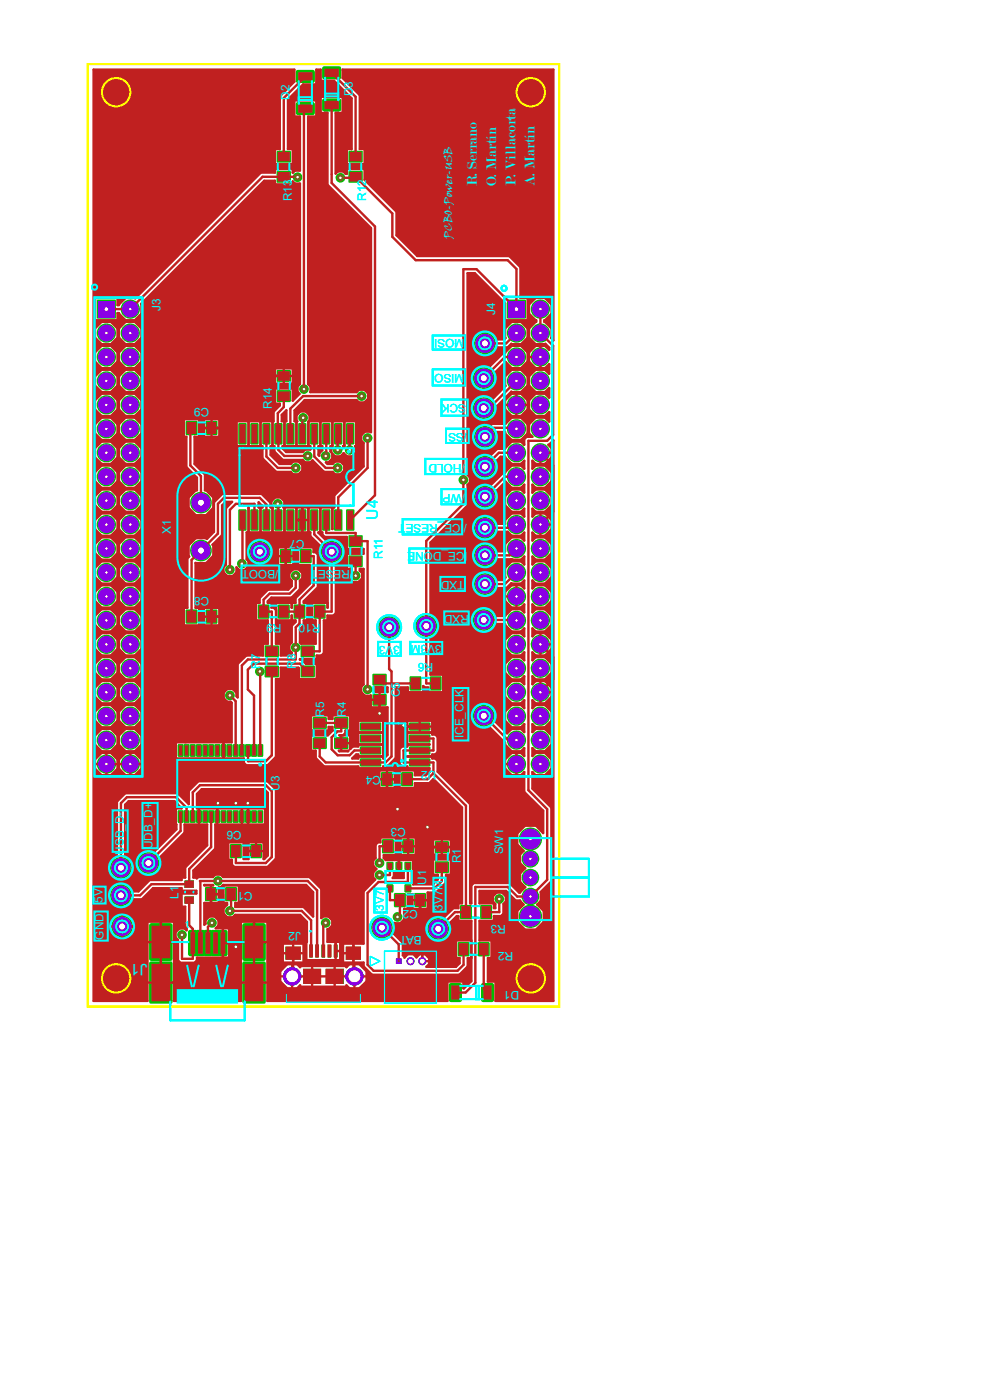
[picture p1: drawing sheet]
<svg xmlns="http://www.w3.org/2000/svg" width="210mm" height="297mm" viewBox="0 0 210 297" stroke-linecap="round" stroke-linejoin="round" font-family="sans-serif">
<defs><g id="words">
<g font-size="3.3" fill="#0ff">
<text x="80.1" y="110.2" transform="rotate(-90 80.1 110.2)">U4</text>
<text x="31.3" y="204.5" transform="rotate(-180 31.3 204.5)">J1</text>
</g>
<g font-size="3.2" fill="#0ff">
<text x="101.2" y="39.5" transform="rotate(-90 101.2 39.5)">R. Serrano</text>
<text x="105.2" y="39.5" transform="rotate(-90 105.2 39.5)">O. Martín</text>
<text x="109.3" y="39.5" transform="rotate(-90 109.3 39.5)">P. Villacorta</text>
<text x="113.4" y="39.5" transform="rotate(-90 113.4 39.5)">A. Martín</text>
</g>
<g font-size="2.5" fill="#0ff">
<text x="61.4" y="21.2" transform="rotate(-90 61.4 21.2)">D2</text>
<text x="74.8" y="20.4" transform="rotate(-90 74.8 20.4)">D3</text>
<text x="61.9" y="42.7" transform="rotate(-90 61.9 42.7)">R13</text>
<text x="77.7" y="42.6" transform="rotate(-90 77.7 42.6)">R12</text>
<text x="34" y="66" transform="rotate(-90 34 66)">J3</text>
<text x="98.5" y="72" transform="rotate(-180 98.5 72)">MOSI</text>
<text x="105" y="66.9" transform="rotate(-90 105 66.9)">J4</text>
<text x="98.5" y="79.3" transform="rotate(-180 98.5 79.3)">MISO</text>
<text x="44.4" y="86.6" transform="rotate(-180 44.4 86.6)">C9</text>
<text x="57.7" y="86.7" transform="rotate(-90 57.7 86.7)">R14</text>
<text x="98.8" y="85.7" transform="rotate(-180 98.8 85.7)">SCK</text>
<text x="99.1" y="91.8" transform="rotate(-180 99.1 91.8)">/SS</text>
<text x="98.6" y="98.4" transform="rotate(-180 98.6 98.4)">/HOLD</text>
<text x="98.6" y="104.7" transform="rotate(-180 98.6 104.7)">/WP</text>
<text x="36.2" y="113.2" transform="rotate(-90 36.2 113.2)">X1</text>
<text x="99" y="111.1" transform="rotate(-180 99 111.1)">/ICE_RESET</text>
<text x="64.6" y="114.5" transform="rotate(-180 64.6 114.5)">C7</text>
<text x="81.2" y="118.5" transform="rotate(-90 81.2 118.5)">R11</text>
<text x="99.1" y="117.2" transform="rotate(-180 99.1 117.2)">ICE_DONE</text>
<text x="59" y="121" transform="rotate(-180 59 121)">/BOOT</text>
<text x="74.9" y="121" transform="rotate(-180 74.9 121)">/RESET</text>
<text x="98.5" y="123.3" transform="rotate(-180 98.5 123.3)">TXD</text>
<text x="44.4" y="126.6" transform="rotate(-180 44.4 126.6)">C8</text>
<text x="99.4" y="130.4" transform="rotate(-180 99.4 130.4)">RXD</text>
<text x="59.7" y="132.3" transform="rotate(-180 59.7 132.3)">R9</text>
<text x="68" y="132.3" transform="rotate(-180 68 132.3)">R10</text>
<text x="84.8" y="137" transform="rotate(-180 84.8 137)">3V3</text>
<text x="93.7" y="136.7" transform="rotate(-180 93.7 136.7)">3V3M</text>
<text x="55.1" y="141.9" transform="rotate(-90 55.1 141.9)">R7</text>
<text x="62.7" y="141.9" transform="rotate(-90 62.7 141.9)">R8</text>
<text x="91.9" y="140.8" transform="rotate(-180 91.9 140.8)">R6</text>
<text x="84.8" y="147.9" transform="rotate(-90 84.8 147.9)">C5</text>
<text x="68.8" y="152" transform="rotate(-90 68.8 152)">R5</text>
<text x="73.4" y="152" transform="rotate(-90 73.4 152)">R4</text>
<text x="98.3" y="156.6" transform="rotate(-90 98.3 156.6)">ICE_CLK</text>
<text x="59.3" y="167.8" transform="rotate(-90 59.3 167.8)">U3</text>
<text x="80.8" y="164.6" transform="rotate(-180 80.8 164.6)">C4</text>
<text x="92.5" y="163.5" transform="rotate(-180 92.5 163.5)">U2</text>
<text x="51.3" y="176.3" transform="rotate(-180 51.3 176.3)">C6</text>
<text x="86.1" y="175.6" transform="rotate(-180 86.1 175.6)">C3</text>
<text x="26.3" y="181.4" transform="rotate(-90 26.3 181.4)">USB_D-</text>
<text x="32.4" y="180.2" transform="rotate(-90 32.4 180.2)">UDB_D+</text>
<text x="97.8" y="183.2" transform="rotate(-90 97.8 183.2)">R1</text>
<text x="106.7" y="181.3" transform="rotate(-90 106.7 181.3)">SW1</text>
<text x="21.7" y="191.5" transform="rotate(-90 21.7 191.5)">5V</text>
<text x="37.8" y="190.7" transform="rotate(-90 37.8 190.7)">L1</text>
<text x="53.6" y="189.2" transform="rotate(-180 53.6 189.2)">C1</text>
<text x="90.4" y="187.7" transform="rotate(-90 90.4 187.7)">U1</text>
<text x="63.8" y="197.7" transform="rotate(-180 63.8 197.7)">J2</text>
<text x="81.4" y="193.2" transform="rotate(-90 81.4 193.2)">3V7</text>
<text x="88.6" y="193.1" transform="rotate(-180 88.6 193.1)">C2</text>
<text x="93.9" y="193.2" transform="rotate(-90 93.9 193.2)">3V7M</text>
<text x="107.3" y="196.2" transform="rotate(-180 107.3 196.2)">R3</text>
<text x="22" y="199.3" transform="rotate(-90 22 199.3)">GND</text>
<text x="89.4" y="198.6" transform="rotate(-180 89.4 198.6)">BAT</text>
<text x="108.8" y="201.9" transform="rotate(-180 108.8 201.9)">R2</text>
<text x="110.1" y="210.3" transform="rotate(-180 110.1 210.3)">D1</text>
</g>
<text font-size="2.3" fill="#0ff" x="95.8" y="50.8" transform="rotate(-90 95.8 50.8)">PCB0-Power-USB</text>
<text font-size="2.1" fill="#0ff" x="39.1" y="196.9">1</text>
</g></defs>
<path d="M54.8 158.1h.8v2.2h-.8zM53.5 158.1h.8v2.2h-.8zM52.2 158.1h.8v2.2h-.8zM50.9 158.1h.8v2.2h-.8zM49.6 158.1h.8v2.2h-.8zM48.3 158.1h.8v2.2h-.8zM47 158.1h.8v2.2h-.8zM45.7 158.1h.8v2.2h-.8zM44.4 158.1h.8v2.2h-.8zM43.1 158.1h.8v2.2h-.8zM41.8 158.1h.8v2.2h-.8zM40.5 158.1h.8v2.2h-.8zM39.2 158.1h.8v2.2h-.8zM37.9 158.1h.8v2.2h-.8zM37.9 172.1h.8v2.2h-.8zM39.2 172.1h.8v2.2h-.8zM40.5 172.1h.8v2.2h-.8zM41.8 172.1h.8v2.2h-.8zM43.1 172.1h.8v2.2h-.8zM44.4 172.1h.8v2.2h-.8zM45.7 172.1h.8v2.2h-.8zM47 172.1h.8v2.2h-.8zM48.3 172.1h.8v2.2h-.8zM49.6 172.1h.8v2.2h-.8zM50.9 172.1h.8v2.2h-.8zM52.2 172.1h.8v2.2h-.8zM53.5 172.1h.8v2.2h-.8zM54.8 172.1h.8v2.2h-.8zM87 161.1h4.1v1.3h-4.1zM87 158.6h4.1v1.3h-4.1zM87 156h4.1v1.3h-4.1zM87 153.5h4.1v1.3h-4.1zM76.6 153.5h4v1.3h-4zM76.6 156h4v1.3h-4zM76.6 158.6h4v1.3h-4zM76.6 161.1h4v1.3h-4zM73.7 90h1.2v4.1h-1.2zM71.1 90h1.3v4.1h-1.3zM68.6 90h1.2v4.1h-1.2zM66 90h1.3v4.1h-1.3zM63.5 90h1.3v4.1h-1.3zM61 90h1.2v4.1h-1.2zM58.4 90h1.3v4.1h-1.3zM55.9 90h1.2v4.1h-1.2zM53.3 90h1.3v4.1h-1.3zM50.8 90h1.3v4.1h-1.3zM50.8 108.3h1.3v4.1h-1.3zM53.3 108.3h1.3v4.1h-1.3zM55.9 108.3h1.2v4.1h-1.2zM58.4 108.3h1.3v4.1h-1.3zM61 108.3h1.2v4.1h-1.2zM63.5 108.3h1.3v4.1h-1.3zM66 108.3h1.3v4.1h-1.3zM68.6 108.3h1.2v4.1h-1.2zM71.1 108.3h1.3v4.1h-1.3zM73.7 108.3h1.2v4.1h-1.2zM39.6 129.5h2.1v2.6h-2.1zM43.9 129.5h2v2.6h-2zM39.6 89.5h2.1v2.6h-2.1zM43.9 89.5h2v2.6h-2zM95.7 209h1.8v3.1h-1.8zM102.5 209h1.8v3.1h-1.8zM68.8 14.6h3.1v1.7h-3.1zM68.8 21.4h3.1v1.8h-3.1zM63.2 15.3h3.1v1.8h-3.1zM63.2 22.1h3.1v1.8h-3.1zM58.9 32.2h2.6v2h-2.6zM58.9 36.5h2.6v2h-2.6zM74.2 32.2h2.5v2h-2.5zM74.2 36.5h2.5v2h-2.5zM40.4 197.8h1v4.6h-1zM42 197.8h1v4.6h-1zM43.6 197.8h1v4.6h-1zM45.2 197.8h1v4.6h-1zM46.8 197.8h1v4.6h-1zM51.9 196.4h4v6.9h-4zM51.9 204.5h4v7.9h-4zM32.1 204.5h4v7.9h-4zM32.1 196.4h4v6.9h-4zM65.6 200.4h.8v2.7h-.8zM66.9 200.4h.7v2.7h-.7zM68.2 200.4h.8v2.7h-.8zM69.5 200.4h.8v2.7h-.8zM70.8 200.4h.8v2.7h-.8zM60.6 200.8h3.2v2.8h-3.2zM64.3 205.5h3.8v3.2h-3.8zM69.1 205.5h3.8v3.2h-3.8zM73.4 200.8h3.2v2.8h-3.2zM101.6 200.1h2v2.5h-2zM97.3 200.1h2.1v2.5h-2.1zM39.2 190.2h1.9v1.5h-1.9zM39.2 186.8h1.9v1.5h-1.9zM48 188.4h2v2.6h-2zM43.7 188.4h2.1v2.6h-2.1zM102.1 192.2h2v2.6h-2zM97.8 192.2h2.1v2.6h-2.1zM85.3 164h2.1v2.6h-2.1zM81.1 164h2v2.6h-2zM86 183h1v1.3h-1zM84.1 183h1v1.3h-1zM82.2 183h1v1.3h-1zM82.2 187.8h1v1.3h-1zM86 187.8h1v1.3h-1zM81.3 178.3h2v2.5h-2zM85.6 178.3h2v2.5h-2zM83.8 189.7h2.1v2.5h-2.1zM88.1 189.7h2v2.5h-2zM92.5 183h2.5v2h-2.5zM92.5 178.7h2.5v2h-2.5zM71.1 152.4h2.6v2h-2.6zM71.1 156.6h2.6v2.1h-2.6zM66.5 152.4h2.6v2h-2.6zM66.5 156.6h2.6v2.1h-2.6zM74.2 118.1h2.5v2h-2.5zM74.2 113.8h2.5v2h-2.5zM59.2 128.5h2v2.5h-2zM54.9 128.5h2v2.5h-2zM66.8 128.5h2v2.5h-2zM62.5 128.5h2.1v2.5h-2.1zM56.4 141.4h2.5v2.1h-2.5zM56.4 137.2h2.5v2h-2.5zM64 141.4h2.5v2.1h-2.5zM64 137.2h2.5v2h-2.5zM58.9 83h2.6v2h-2.6zM58.9 78.7h2.6v2.1h-2.6zM87.1 143.7h2.1v2.6h-2.1zM91.4 143.7h2v2.6h-2zM79.2 143.2h2.6v2h-2.6zM79.2 147.4h2.6v2.1h-2.6zM49 179.3h2.1v2.5h-2.1zM53.3 179.3h2v2.5h-2zM63.8 116.7h2.1v2.6h-2.1zM59.6 116.7h2v2.6h-2z" fill-rule="evenodd" fill="#c0c000"/>
<g fill="none" stroke="#ff0" stroke-width=".42">
<path d="M18.6 13.6h100v200h-100z"/>
<circle cx="24.6" cy="19.6" r="3"/>
<circle cx="112.6" cy="19.6" r="3"/>
<circle cx="24.6" cy="207.6" r="3"/>
<circle cx="112.6" cy="207.6" r="3"/>
</g>
<g fill="none" stroke="#0ff" stroke-width=".42">
<path d="M63.4 17.2v4.8M66.2 17.2v4.8M69 19.9h2.8v.5h-2.8zM69 16.5v4.8M71.8 16.5v4.8M58.9 34.7l.1 1.4M61.4 34.7v1.4M63.4 20.6h2.8v.6h-2.8zM74.2 34.7v1.4M76.6 34.7l.1 1.4M20 63h10.2v101.6h-10.2zM20.1 63.2h10.1v101.6h-10.1z"/>
<path d="M91.8 78.4h6.8v3.4h-6.8zM91.8 71.2h6.8v3h-6.8zM106.9 62.9h10.2v101.9h-10.2zM107 63h10.2v101.6h-10.2zM42.1 89.6h1.4M42.1 92.1h1.5M50.8 96.6v9.1M50.8 95.1v1.5M50.8 95.1h.6M51.5 95.1h23.5v4.6a1.52 1.52 0 0 0-1.6 1.5 1.52 1.52 0 0 0 1.6 1.5v4.6h-.7M59.1 81.2v1.3M61.5 81.2v1.3"/>
<path d="M90.2 97.4h8.8v3.2h-8.8zM93.6 84.8h5.6v3.4h-5.6zM94.6 91h4.8v3h-4.8zM39.4 101.4a5 5 0 0 1 5.3-.7 5 5 0 0 1 2.9 4.5v13a5 5 0 0 1-5 5 5 5 0 0 1-5-5v-13a5 5 0 0 1 1.8-3.8zM50.8 107.3h23.5M50.8 105.7v1.6M51.2 120h8v3.6h-8zM62 116.7h1.4M62.1 119.2h1.3M66.2 120h8.4v3.6h-8.4zM74.3 116.2v1.4M76.8 116.2l-.1 1.4"/>
<path d="M85.4 110.2h12.6v3.2h-12.6zM86.8 116.4h11.8v3h-11.8zM93.6 103.8h5.2v3.2h-5.2zM42.1 129.6h1.4M42.1 132.1h1.5M56.6 139.6l-.1 1.4M57.4 128.5h1.3M57.4 130.9h1.3M59 139.6l-.1 1.4M64.2 139.6l-.1 1.4M65 128.5h1.3M65 130.9h1.3"/>
<path d="M66.6 139.6l-.1 1.4M80.2 136.2h4.8v2.9h-4.8zM87 136.2h6.8v2.6h-6.8zM93.4 122.4h5.2v3h-5.2zM94.2 129.7h5.2v2.8h-5.2zM66.5 154.9l.1 1.4M69 154.9v1.3M71.1 154.9l.1 1.4M73.6 154.9v1.3M79.2 145.7l.1 1.4M81.7 153.5v8.3M81.7 153.5h2.8"/>
<path d="M81.7 145.7v1.3M84.5 153.5h1.5M86 154.1v8.3M86 153.5v.6M89.6 143.8h1.4M89.6 146.3h1.5M96.1 146h3.3v11.1h-3.3zM23.9 171.9h3.2v8.8h-3.2zM30.2 170.3h3.2v9.7h-3.2zM37.6 161.2h18.6v10h-18.6zM51.5 179.4h1.4M81.7 162.4h1.6a.55 .55 0 0 1 .5-.5 .55 .55 0 0 1 .6 .5"/>
<path d="M81.7 161.8v.6M83.5 164h1.4M83.6 166.5h1.3M83.8 178.4h1.4M84.4 162.4h1.6M108.1 177.8h8.8v17.4h-8.8zM19.8 188.1h2.6v3.6h-2.6zM20 193.4h2.9v6.2h-2.9zM36.5 199.9h3.5M46.2 188.4h1.3M46.2 190.9h1.3M48.3 199.9h3.4"/>
<path d="M51.5 181.8h1.5M79.4 188.6h2.6v5h-2.6zM81.8 184.8h5.6v2.5h-5.6zM83.8 180.8h1.5M86.3 189.8h1.4M86.3 192.2h1.5M91.9 186.2h2.6v7.2h-2.6zM92.6 181.1v1.4M95 181.1v1.4M100.3 192.2h1.3M100.3 194.7h1.3M116.9 182.2h8v4h-8z"/>
<path d="M116.9 186.2h8v4h-8zM36.1 212.5l.1 4M39.7 204.9l1 4.4M42.2 204.9l-1.1 4.4M45.9 204.9l1 4.4M48.3 204.9l-1 4.4M51.9 212.5v4h-15.8M97.6 209.2h4.8M97.6 212h4.8M99.8 200.1h1.3M99.8 202.6h1.3M101 209.2h.6v2.8h-.6z"/>
<circle cx="20.1" cy="60.9" r=".55"/>
<circle cx="102.9" cy="72.9" r="2.54"/>
<circle cx="102.9" cy="72.9" r="1.27"/>
<circle cx="106.9" cy="61.2" r=".55"/>
<circle cx="74" cy="95.8" r=".21"/>
<circle cx="102.6" cy="80.2" r="2.54"/>
<circle cx="102.6" cy="86.6" r="2.54"/>
<circle cx="102.6" cy="86.6" r="1.27"/>
<circle cx="102.6" cy="80.2" r="1.27"/>
<circle cx="102.9" cy="99" r="2.54"/>
<circle cx="102.9" cy="92.7" r="2.54"/>
<circle cx="102.9" cy="92.7" r="1.27"/>
<circle cx="102.9" cy="99" r="1.27"/>
<circle cx="55.1" cy="117.1" r="2.54"/>
<circle cx="55.1" cy="117.1" r="1.27"/>
<circle cx="70.4" cy="117.1" r="2.54"/>
<circle cx="70.4" cy="117.1" r="1.27"/>
<circle cx="102.9" cy="117.8" r="2.54"/>
<circle cx="102.9" cy="112" r="2.54"/>
<circle cx="102.9" cy="105.4" r="2.54"/>
<circle cx="102.9" cy="105.4" r="1.27"/>
<circle cx="102.9" cy="117.8" r="1.27"/>
<circle cx="102.9" cy="112" r="1.27"/>
<circle cx="82.5" cy="133.1" r="2.54"/>
<circle cx="82.5" cy="133.1" r="1.27"/>
<circle cx="90.4" cy="132.8" r="2.54"/>
<circle cx="90.4" cy="132.8" r="1.27"/>
<circle cx="102.6" cy="131.5" r="2.54"/>
<circle cx="102.6" cy="131.5" r="1.27"/>
<circle cx="102.9" cy="123.9" r="2.54"/>
<circle cx="102.9" cy="123.9" r="1.27"/>
<circle cx="102.6" cy="151.8" r="2.54"/>
<circle cx="102.6" cy="151.8" r="1.27"/>
<circle cx="55.2" cy="162.2" r=".21"/>
<circle cx="85.3" cy="161.4" r=".21"/>
<circle cx="25.7" cy="184.1" r="2.54"/>
<circle cx="25.7" cy="189.9" r="2.54"/>
<circle cx="25.7" cy="184.1" r="1.27"/>
<circle cx="25.7" cy="189.9" r="1.27"/>
<circle cx="25.9" cy="196.6" r="2.54"/>
<circle cx="25.9" cy="196.6" r="1.27"/>
<circle cx="31.5" cy="183.1" r="2.54"/>
<circle cx="31.5" cy="183.1" r="1.27"/>
<circle cx="81" cy="196.8" r="2.54"/>
<circle cx="81" cy="196.8" r="1.27"/>
<circle cx="93" cy="197.1" r="2.54"/>
<circle cx="93" cy="197.1" r="1.27"/>
</g>
<path d="M37.7 210.1h12.6v2.5h-12.6z" fill="#0ff" stroke="#0ff" stroke-width=".42"/>
<path d="M60.7 210.9v1.7zM60.7 212.6h15.8zM76.5 210.9v1.7z" fill="none" stroke="#0ff" stroke-width=".21"/>
<path d="M39.3 189.1l-.1 .3M41.1 189.1l-.1 .3M65.8 197.5l.2 .1-.1 .1z" fill="none" stroke="#0ff" stroke-width=".38"/>
<path d="M78.6 202.9l2 1-2 1zM81.6 201.8h11v11h-11z" fill="none" stroke="#0ff" stroke-width=".25"/>
<g fill="#00c000">
<circle cx="105.9" cy="190.7" r="1.03"/>
<circle cx="58.9" cy="106.9" r="1.03"/>
<circle cx="75.4" cy="122.1" r="1.03"/>
<circle cx="62.7" cy="122.1" r="1.03"/>
<circle cx="71.6" cy="99.3" r="1.03"/>
<circle cx="65.3" cy="96.7" r="1.03"/>
<circle cx="78" cy="92.9" r="1.03"/>
<circle cx="69.1" cy="96.7" r="1.03"/>
<circle cx="62.7" cy="137.4" r="1.03"/>
<circle cx="98.3" cy="101.8" r="1.03"/>
<circle cx="80.5" cy="185.6" r="1.03"/>
<circle cx="80.5" cy="183.1" r="1.03"/>
<circle cx="84.3" cy="194.5" r="1.03"/>
<circle cx="80.5" cy="151.3" r="1.03"/>
<circle cx="84.3" cy="171.7" r="1.03"/>
<circle cx="52.6" cy="170.4" r="1.03"/>
<circle cx="90.7" cy="175.5" r="1.03"/>
<circle cx="85.6" cy="153.9" r="1.03"/>
<circle cx="50" cy="200.9" r="1.03"/>
<circle cx="46.2" cy="170.4" r="1.03"/>
<circle cx="50" cy="170.4" r="1.03"/>
<circle cx="78" cy="146.3" r="1.03"/>
<circle cx="62.7" cy="99.3" r="1.03"/>
<circle cx="74.2" cy="95.5" r="1.03"/>
<circle cx="71.6" cy="95.5" r="1.03"/>
<circle cx="48.8" cy="147.5" r="1.03"/>
<circle cx="48.8" cy="120.9" r="1.03"/>
<circle cx="55.1" cy="142.5" r="1.03"/>
<circle cx="51.3" cy="119.6" r="1.03"/>
<circle cx="69.1" cy="195.8" r="1.03"/>
<circle cx="45" cy="195.8" r="1.03"/>
<circle cx="46.2" cy="186.9" r="1.03"/>
<circle cx="38.6" cy="198.3" r="1.03"/>
<circle cx="48.8" cy="193.3" r="1.03"/>
<circle cx="76.7" cy="84" r="1.03"/>
<circle cx="64.3" cy="88.6" r="1.03"/>
<circle cx="64.5" cy="82.5" r="1.03"/>
<circle cx="63.1" cy="37.6" r="1.03"/>
<circle cx="72.2" cy="37.7" r="1.03"/>
</g>
<g fill="#00c000">
<path d="M54.6 157.9h1.1l.1 .1v2.4l-.1 .2h-1l-.1-.2z" fill-rule="evenodd"/>
<path d="M53.3 157.9h1.1l.1 .1v2.4l-.1 .2h-1l-.1-.2z" fill-rule="evenodd"/>
<path d="M52 157.9h1.1l.2 .1v2.4l-.2 .2h-1l-.1-.2z" fill-rule="evenodd"/>
<path d="M50.7 157.9h1.1l.1 .1v2.4l-.1 .2h-1l-.1-.2z" fill-rule="evenodd"/>
<path d="M49.4 157.9h1.1l.1 .1v2.4l-.1 .2h-1l-.1-.2z" fill-rule="evenodd"/>
<path d="M48.1 157.9h1.1l.1 .1v2.4l-.1 .2h-1l-.2-.2z" fill-rule="evenodd"/>
<path d="M46.8 157.9h1.1l.1 .1v2.4l-.1 .2h-1l-.1-.2z" fill-rule="evenodd"/>
<path d="M45.5 157.9h1.1l.1 .1v2.4l-.1 .2h-1l-.1-.2z" fill-rule="evenodd"/>
<path d="M44.2 157.9h1.1l.1 .1v2.4l-.1 .2h-1l-.1-.2z" fill-rule="evenodd"/>
<path d="M42.9 157.9h1.1l.2 .1v2.4l-.2 .2h-1l-.1-.2z" fill-rule="evenodd"/>
<path d="M41.6 157.9h1.1l.1 .1v2.4l-.1 .2h-1l-.1-.2z" fill-rule="evenodd"/>
<path d="M40.3 157.9h1.1l.1 .1v2.4l-.1 .2h-1l-.1-.2z" fill-rule="evenodd"/>
<path d="M39 157.9h1.1l.1 .1v2.4l-.1 .2h-1l-.2-.2z" fill-rule="evenodd"/>
<path d="M37.7 157.9h1.1l.1 .1v2.4l-.1 .2h-1l-.1-.2z" fill-rule="evenodd"/>
<path d="M37.7 172l1.1-.1 .1 .1v2.4l-.1 .2h-1l-.1-.2z" fill-rule="evenodd"/>
<path d="M39 172l1.1-.1 .1 .1v2.4l-.1 .2h-1l-.2-.2z" fill-rule="evenodd"/>
<path d="M40.3 172l1.1-.1 .1 .1v2.4l-.1 .2h-1l-.1-.2z" fill-rule="evenodd"/>
<path d="M41.6 172l1.1-.1 .1 .1v2.4l-.1 .2h-1l-.1-.2z" fill-rule="evenodd"/>
<path d="M42.9 172l1.1-.1 .2 .1v2.4l-.2 .2h-1l-.1-.2z" fill-rule="evenodd"/>
<path d="M44.2 172l1.1-.1 .1 .1v2.4l-.1 .2h-1l-.1-.2z" fill-rule="evenodd"/>
<path d="M45.5 172l1.1-.1 .1 .1v2.4l-.1 .2h-1l-.1-.2z" fill-rule="evenodd"/>
<path d="M46.8 172l1.1-.1 .1 .1v2.4l-.1 .2h-1l-.1-.2z" fill-rule="evenodd"/>
<path d="M48.1 172l1.1-.1 .1 .1v2.4l-.1 .2h-1l-.2-.2z" fill-rule="evenodd"/>
<path d="M49.4 172l1.1-.1 .1 .1v2.4l-.1 .2h-1l-.1-.2z" fill-rule="evenodd"/>
<path d="M50.7 172l1.1-.1 .1 .1v2.4l-.1 .2h-1l-.1-.2z" fill-rule="evenodd"/>
<path d="M52 172l1.1-.1 .2 .1v2.4l-.2 .2h-1l-.1-.2z" fill-rule="evenodd"/>
<path d="M53.3 172l1.1-.1 .1 .1v2.4l-.1 .2h-1l-.1-.2z" fill-rule="evenodd"/>
<path d="M54.6 172l1.1-.1 .1 .1v2.4l-.1 .2h-1l-.1-.2z" fill-rule="evenodd"/>
<path d="M86.8 161l.1-.1h4.2l.2 .1v1.5l-.2 .1h-4.2l-.2-.1z" fill-rule="evenodd"/>
<path d="M86.8 158.5l.1-.2h4.2l.2 .2v1.4l-.2 .2h-4.2l-.2-.2z" fill-rule="evenodd"/>
<path d="M86.8 155.9l.1-.1h4.2l.2 .2v1.4l-.2 .2h-4.2l-.2-.2z" fill-rule="evenodd"/>
<path d="M86.8 153.4l.1-.2h4.2l.2 .2v1.5l-.2 .1h-4.2l-.2-.1z" fill-rule="evenodd"/>
<path d="M76.5 153.2h4.2l.2 .2v1.5l-.2 .1h-4.2l-.2-.1v-1.5z" fill-rule="evenodd"/>
<path d="M76.5 155.8h4.2l.2 .2v1.4l-.2 .2h-4.2l-.2-.2v-1.4z" fill-rule="evenodd"/>
<path d="M76.5 158.3h4.2l.2 .2v1.4l-.2 .2h-4.2l-.2-.2v-1.4z" fill-rule="evenodd"/>
<path d="M76.5 160.9h4.2l.2 .1v1.5l-.2 .1h-4.2l-.2-.1v-1.5z" fill-rule="evenodd"/>
<path d="M20.7 63.5h3.7l.2 .2v3.7l-.2 .2h-3.7l-.2-.2v-3.7z" fill-rule="evenodd"/>
<path d="M107.7 63.5h3.7l.2 .2v3.7l-.2 .2h-3.7l-.2-.2v-3.7z" fill-rule="evenodd"/>
<path d="M73.4 89.9l.2-.2h1.4l.2 .2v4.2l-.2 .2h-1.4l-.2-.2z" fill-rule="evenodd"/>
<path d="M70.9 89.9l.1-.2h1.5l.1 .2v4.2l-.1 .2h-1.5l-.1-.2z" fill-rule="evenodd"/>
<path d="M68.4 89.9l.1-.2h1.4l.2 .2v4.2l-.2 .2h-1.4l-.2-.2z" fill-rule="evenodd"/>
<path d="M65.8 89.9l.2-.2h1.4l.2 .2v4.2l-.2 .2h-1.4l-.2-.2z" fill-rule="evenodd"/>
<path d="M63.3 89.9l.1-.2h1.5l.1 .2v4.2l-.1 .2h-1.5l-.2-.2z" fill-rule="evenodd"/>
<path d="M60.7 89.9l.2-.2h1.4l.2 .2v4.2l-.2 .2h-1.4l-.2-.2z" fill-rule="evenodd"/>
<path d="M58.2 89.9l.1-.2h1.5l.1 .2v4.2l-.1 .2h-1.5l-.1-.2z" fill-rule="evenodd"/>
<path d="M55.7 89.9l.1-.2h1.4l.2 .2v4.2l-.2 .2h-1.4l-.2-.2z" fill-rule="evenodd"/>
<path d="M53.1 89.9l.2-.2h1.4l.2 .2v4.2l-.2 .2h-1.4l-.2-.2z" fill-rule="evenodd"/>
<path d="M50.6 89.9l.1-.2h1.5l.1 .2v4.2l-.1 .2h-1.5l-.2-.2z" fill-rule="evenodd"/>
<path d="M50.7 108.1l1.5-.1 .1 .2v4.2l-.1 .2h-1.5l-.2-.2v-4.2z" fill-rule="evenodd"/>
<path d="M53.2 108.1l1.5-.1 .2 .2v4.2l-.2 .2h-1.4l-.2-.2v-4.2z" fill-rule="evenodd"/>
<path d="M55.8 108.1l1.4-.1 .2 .2v4.2l-.2 .2h-1.4l-.2-.2v-4.2z" fill-rule="evenodd"/>
<path d="M58.3 108.1l1.5-.1 .1 .2v4.2l-.1 .2h-1.5l-.1-.2v-4.2z" fill-rule="evenodd"/>
<path d="M60.8 108.1l1.5-.1 .2 .2v4.2l-.2 .2h-1.4l-.2-.2v-4.2z" fill-rule="evenodd"/>
<path d="M63.4 108.1l1.5-.1 .1 .2v4.2l-.1 .2h-1.5l-.2-.2v-4.2z" fill-rule="evenodd"/>
<path d="M65.9 108.1l1.5-.1 .2 .2v4.2l-.2 .2h-1.4l-.2-.2v-4.2z" fill-rule="evenodd"/>
<path d="M68.5 108.1l1.4-.1 .2 .2v4.2l-.2 .2h-1.4l-.2-.2v-4.2z" fill-rule="evenodd"/>
<path d="M71 108.1l1.5-.1 .1 .2v4.2l-.1 .2h-1.5l-.1-.2v-4.2z" fill-rule="evenodd"/>
<path d="M73.5 108.1l1.5-.1 .2 .2v4.2l-.2 .2h-1.4l-.2-.2v-4.2z" fill-rule="evenodd"/>
<path d="M39.4 129.4l.1-.1h2.2l.2 .2v2.7l-.2 .1h-2.2l-.1-.1z" fill-rule="evenodd"/>
<path d="M43.6 129.4l.2-.1h2.2l.1 .2v2.7l-.1 .1h-2.2l-.2-.1z" fill-rule="evenodd"/>
<path d="M39.4 89.4l.1-.1h2.2l.2 .2v2.7l-.2 .1h-2.2l-.1-.1z" fill-rule="evenodd"/>
<path d="M43.6 89.4l.2-.1h2.2l.1 .2v2.7l-.1 .1h-2.2l-.2-.1z" fill-rule="evenodd"/>
<path d="M95.3 208.7l.3-.2h1.9a.45 .45 0 0 1 .5 .5v3.1a.45 .45 0 0 1-.5 .5h-1.8a.45 .45 0 0 1-.5-.5v-3.1z" fill-rule="evenodd"/>
<path d="M102.2 208.7l.2-.2h1.9a.45 .45 0 0 1 .5 .5v3.1a.45 .45 0 0 1-.5 .5h-1.8a.45 .45 0 0 1-.5-.5v-3.1z" fill-rule="evenodd"/>
<path d="M68.5 14.2l.2-.1h3.2a.45 .45 0 0 1 .5 .5v1.7a.45 .45 0 0 1-.5 .5h-3.1a.45 .45 0 0 1-.5-.5v-1.8z" fill-rule="evenodd"/>
<path d="M68.5 21l.2-.1h3.2a.45 .45 0 0 1 .5 .5v1.8a.45 .45 0 0 1-.5 .5h-3.1a.45 .45 0 0 1-.5-.5v-1.9z" fill-rule="evenodd"/>
<path d="M62.9 14.9l.3-.1h3.1a.45 .45 0 0 1 .5 .5v1.8a.45 .45 0 0 1-.5 .5h-3.1a.45 .45 0 0 1-.5-.5v-1.9z" fill-rule="evenodd"/>
<path d="M62.9 21.8l.3-.2h3.1a.45 .45 0 0 1 .5 .5v1.8a.45 .45 0 0 1-.5 .5h-3.1a.45 .45 0 0 1-.5-.5v-1.8z" fill-rule="evenodd"/>
<path d="M58.7 32.1l.1-.1h2.8l.1 .1v2.2l-.1 .2h-2.8l-.1-.2z" fill-rule="evenodd"/>
<path d="M58.7 36.4l.1-.2h2.8l.1 .2v2.2l-.1 .2h-2.8l-.1-.2z" fill-rule="evenodd"/>
<path d="M73.9 32.1l.2-.1h2.7l.2 .1v2.2l-.2 .2h-2.7l-.2-.2z" fill-rule="evenodd"/>
<path d="M73.9 36.4l.2-.2h2.7l.2 .2v2.2l-.2 .2h-2.7l-.2-.2z" fill-rule="evenodd"/>
<path d="M40 197.4l.3-.1h1.2l.4 .4v4.8l-.4 .4h-1.2l-.4-.4v-4.8z" fill-rule="evenodd"/>
<path d="M41.6 197.4l.3-.1h1.2l.4 .4v4.8l-.4 .4h-1.2l-.4-.4v-4.8z" fill-rule="evenodd"/>
<path d="M43.2 197.4l.3-.1h1.2l.4 .4v4.8l-.4 .4h-1.2l-.4-.4v-4.8z" fill-rule="evenodd"/>
<path d="M44.8 197.4l.3-.1h1.3l.3 .4v4.8l-.3 .4h-1.3l-.4-.4v-4.8z" fill-rule="evenodd"/>
<path d="M46.4 197.4l.3-.1h1.2l.4 .4v4.8l-.4 .4h-1.2l-.4-.4v-4.8z" fill-rule="evenodd"/>
<path d="M51.5 196l.4-.2h4l.4 .2 .1 7.5-.2 .3-4.3 .1-.4-.2-.1-7.5z" fill-rule="evenodd"/>
<path d="M51.5 204.1l.2-.1h4.2a.45 .45 0 0 1 .5 .5v7.9a.45 .45 0 0 1-.5 .5h-4a.45 .45 0 0 1-.5-.5v-8.1z" fill-rule="evenodd"/>
<path d="M31.8 204.1l.1-.1h4.2a.45 .45 0 0 1 .5 .5v7.9a.45 .45 0 0 1-.5 .5h-4a.45 .45 0 0 1-.5-.5v-8.1z" fill-rule="evenodd"/>
<path d="M31.8 196l.3-.2h4.1l.3 .2 .1 7.5-.2 .3-4.3 .1-.4-.2-.1-7.5z" fill-rule="evenodd"/>
<path d="M65.6 200.4h.8v2.7h-.8zM66.9 200.4h.7v2.7h-.7zM68.2 200.4h.8v2.7h-.8zM69.5 200.4h.8v2.7h-.8zM70.8 200.4h.8v2.7h-.8z" fill-rule="evenodd"/>
<path d="M60.6 200.8h3.2v2.8h-3.2zM64.3 205.5h3.8v3.2h-3.8zM69.1 205.5h3.8v3.2h-3.8zM73.4 200.8h3.2v2.8h-3.2zM84 203.3h1.2v1.2h-1.2z" fill-rule="evenodd"/>
<path d="M101.3 200l.2-.1h2.2l.2 .1v2.7l-.2 .2h-2.2l-.2-.2z" fill-rule="evenodd"/>
<path d="M97.1 200l.1-.1h2.2l.2 .1v2.7l-.2 .2h-2.2l-.1-.2z" fill-rule="evenodd"/>
<path d="M39.2 190.2h1.9v1.6h-1.9zM39.2 186.8h1.9v1.6h-1.9z" fill-rule="evenodd"/>
<path d="M47.8 188.3l.1-.1h2.2l.2 .1v2.8l-.2 .1h-2.2l-.1-.1z" fill-rule="evenodd"/>
<path d="M43.5 188.3l.1-.1h2.2l.2 .1v2.8l-.2 .1h-2.2l-.1-.1z" fill-rule="evenodd"/>
<path d="M101.9 192.2l.1-.2h2.2l.2 .2v2.7l-.2 .1h-2.2l-.1-.1z" fill-rule="evenodd"/>
<path d="M97.6 192.2l.1-.2h2.2l.2 .2v2.7l-.2 .1h-2.2l-.1-.1z" fill-rule="evenodd"/>
<path d="M85.1 164l.2-.2h2.2l.1 .2v2.7l-.1 .1h-2.2l-.2-.1z" fill-rule="evenodd"/>
<path d="M80.8 164l.2-.2h2.2l.2 .2v2.7l-.2 .1h-2.2l-.2-.1z" fill-rule="evenodd"/>
<path d="M85.8 183l.1-.2h1.2l.2 .2v1.4l-.2 .2h-1.2l-.1-.2z" fill-rule="evenodd"/>
<path d="M83.9 183l.1-.2h1.2l.2 .2v1.4l-.2 .2h-1.2l-.1-.2z" fill-rule="evenodd"/>
<path d="M82 183l.1-.2h1.2l.2 .2v1.4l-.2 .2h-1.2l-.1-.2z" fill-rule="evenodd"/>
<path d="M82 187.7l.1-.1h1.2l.2 .1v1.5l-.2 .2h-1.2l-.1-.2z" fill-rule="evenodd"/>
<path d="M85.8 187.7l.1-.1h1.2l.2 .1v1.5l-.2 .2h-1.2l-.1-.2z" fill-rule="evenodd"/>
<path d="M81.1 178.1l.1-.1h2.2l.2 .2v2.7l-.2 .2h-2.2l-.2-.2z" fill-rule="evenodd"/>
<path d="M85.3 178.1l.2-.1h2.2l.1 .2v2.7l-.1 .2h-2.2l-.2-.2z" fill-rule="evenodd"/>
<path d="M83.6 189.6l.1-.2h2.2l.2 .2v2.7l-.2 .2h-2.2l-.1-.2z" fill-rule="evenodd"/>
<path d="M87.9 189.6l.1-.2h2.2l.2 .2v2.7l-.2 .2h-2.2l-.2-.2z" fill-rule="evenodd"/>
<path d="M92.4 182.7h2.7l.2 .2v2.2l-.2 .2h-2.7l-.2-.2v-2.2z" fill-rule="evenodd"/>
<path d="M92.4 178.4h2.7l.2 .2v2.2l-.2 .2h-2.7l-.2-.2v-2.2z" fill-rule="evenodd"/>
<path d="M70.9 152.3l.1-.2h2.7l.2 .2v2.2l-.2 .1h-2.7l-.1-.1z" fill-rule="evenodd"/>
<path d="M70.9 156.5l.1-.1h2.7l.2 .1v2.3l-.2 .1h-2.7l-.1-.1z" fill-rule="evenodd"/>
<path d="M66.3 152.3l.2-.2h2.7l.1 .2v2.2l-.1 .1h-2.7l-.2-.1z" fill-rule="evenodd"/>
<path d="M66.3 156.5l.2-.1h2.7l.1 .1v2.3l-.1 .1h-2.7l-.2-.1z" fill-rule="evenodd"/>
<path d="M74.1 117.8h2.7l.2 .2v2.2l-.2 .2h-2.7l-.2-.2v-2.2z" fill-rule="evenodd"/>
<path d="M74.1 113.5h2.7l.2 .2v2.2l-.2 .2h-2.7l-.2-.2v-2.2z" fill-rule="evenodd"/>
<path d="M58.9 128.4l.2-.2h2.2l.2 .2v2.7l-.2 .2h-2.2l-.2-.2z" fill-rule="evenodd"/>
<path d="M54.7 128.4l.1-.2h2.2l.2 .2v2.7l-.2 .2h-2.2l-.1-.2z" fill-rule="evenodd"/>
<path d="M66.5 128.4l.2-.2h2.2l.2 .2v2.7l-.2 .2h-2.2l-.2-.2z" fill-rule="evenodd"/>
<path d="M62.3 128.4l.1-.2h2.2l.2 .2v2.7l-.2 .2h-2.2l-.1-.2z" fill-rule="evenodd"/>
<path d="M56.3 141.2h2.7l.2 .2v2.2l-.2 .1h-2.7l-.2-.1v-2.2z" fill-rule="evenodd"/>
<path d="M56.3 136.9h2.7l.2 .2v2.2l-.2 .1h-2.7l-.2-.1v-2.2z" fill-rule="evenodd"/>
<path d="M63.9 141.2h2.7l.2 .2v2.2l-.2 .1h-2.7l-.1-.1v-2.2z" fill-rule="evenodd"/>
<path d="M63.9 136.9h2.7l.2 .2v2.2l-.2 .1h-2.7l-.1-.1v-2.2z" fill-rule="evenodd"/>
<path d="M58.8 82.8h2.8l.1 .1v2.2l-.1 .2h-2.8l-.1-.2v-2.2z" fill-rule="evenodd"/>
<path d="M58.8 78.5h2.8l.1 .2v2.2l-.1 .1h-2.8l-.1-.1v-2.2z" fill-rule="evenodd"/>
<path d="M86.9 143.6l.1-.1h2.2l.2 .1v2.7l-.2 .2h-2.2l-.1-.2z" fill-rule="evenodd"/>
<path d="M91.2 143.6l.1-.1h2.2l.2 .1v2.7l-.2 .2h-2.2l-.2-.2z" fill-rule="evenodd"/>
<path d="M79 143.1l.2-.2h2.7l.1 .2v2.2l-.1 .2h-2.7l-.2-.2z" fill-rule="evenodd"/>
<path d="M79 147.4l.2-.2h2.7l.1 .2v2.2l-.1 .1h-2.7l-.2-.1z" fill-rule="evenodd"/>
<path d="M48.8 179.2l.1-.2h2.2l.2 .2v2.7l-.2 .2h-2.2l-.1-.2z" fill-rule="evenodd"/>
<path d="M53.1 179.2l.1-.2h2.2l.2 .2v2.7l-.2 .2h-2.2l-.2-.2z" fill-rule="evenodd"/>
<path d="M63.6 116.6l.2-.1h2.2l.1 .1v2.7l-.1 .2h-2.2l-.2-.2z" fill-rule="evenodd"/>
<path d="M59.4 116.6l.1-.1h2.2l.2 .1v2.7l-.2 .2h-2.2l-.1-.2z" fill-rule="evenodd"/>
<circle cx="112.5" cy="190.2" r="1.87"/>
<circle cx="112.5" cy="186.2" r="1.87"/>
<circle cx="112.5" cy="182.2" r="1.87"/>
<circle cx="112.5" cy="178" r="2.47"/>
<circle cx="112.5" cy="194.4" r="2.47"/>
<circle cx="22.6" cy="70.7" r="2.04"/>
<circle cx="22.6" cy="75.7" r="2.04"/>
<circle cx="22.6" cy="80.8" r="2.04"/>
<circle cx="22.6" cy="85.9" r="2.04"/>
<circle cx="22.6" cy="91" r="2.04"/>
<circle cx="22.6" cy="96.1" r="2.04"/>
<circle cx="22.6" cy="101.1" r="2.04"/>
<circle cx="22.6" cy="106.2" r="2.04"/>
<circle cx="22.6" cy="111.3" r="2.04"/>
<circle cx="22.6" cy="116.4" r="2.04"/>
<circle cx="22.6" cy="121.5" r="2.04"/>
<circle cx="22.6" cy="126.5" r="2.04"/>
<circle cx="22.6" cy="131.6" r="2.04"/>
<circle cx="22.6" cy="136.7" r="2.04"/>
<circle cx="22.6" cy="141.8" r="2.04"/>
<circle cx="22.6" cy="146.9" r="2.04"/>
<circle cx="22.6" cy="151.9" r="2.04"/>
<circle cx="22.6" cy="157" r="2.04"/>
<circle cx="22.6" cy="162.1" r="2.04"/>
<circle cx="27.6" cy="162.1" r="2.04"/>
<circle cx="27.6" cy="157" r="2.04"/>
<circle cx="27.6" cy="151.9" r="2.04"/>
<circle cx="27.6" cy="146.9" r="2.04"/>
<circle cx="27.6" cy="141.8" r="2.04"/>
<circle cx="27.6" cy="136.7" r="2.04"/>
<circle cx="27.6" cy="131.6" r="2.04"/>
<circle cx="27.6" cy="126.5" r="2.04"/>
<circle cx="27.6" cy="121.5" r="2.04"/>
<circle cx="27.6" cy="116.4" r="2.04"/>
<circle cx="27.6" cy="111.3" r="2.04"/>
<circle cx="27.6" cy="106.2" r="2.04"/>
<circle cx="27.6" cy="101.1" r="2.04"/>
<circle cx="27.6" cy="96.1" r="2.04"/>
<circle cx="27.6" cy="91" r="2.04"/>
<circle cx="27.6" cy="85.9" r="2.04"/>
<circle cx="27.6" cy="80.8" r="2.04"/>
<circle cx="27.6" cy="75.7" r="2.04"/>
<circle cx="27.6" cy="70.7" r="2.04"/>
<circle cx="27.6" cy="65.6" r="2.04"/>
<circle cx="109.6" cy="70.7" r="2.04"/>
<circle cx="109.6" cy="75.7" r="2.04"/>
<circle cx="109.6" cy="80.8" r="2.04"/>
<circle cx="109.6" cy="85.9" r="2.04"/>
<circle cx="109.6" cy="91" r="2.04"/>
<circle cx="109.6" cy="96.1" r="2.04"/>
<circle cx="109.6" cy="101.1" r="2.04"/>
<circle cx="109.6" cy="106.2" r="2.04"/>
<circle cx="109.6" cy="111.3" r="2.04"/>
<circle cx="109.6" cy="116.4" r="2.04"/>
<circle cx="109.6" cy="121.5" r="2.04"/>
<circle cx="109.6" cy="126.5" r="2.04"/>
<circle cx="109.6" cy="131.6" r="2.04"/>
<circle cx="109.6" cy="136.7" r="2.04"/>
<circle cx="109.6" cy="141.8" r="2.04"/>
<circle cx="109.6" cy="146.9" r="2.04"/>
<circle cx="109.6" cy="151.9" r="2.04"/>
<circle cx="109.6" cy="157" r="2.04"/>
<circle cx="109.6" cy="162.1" r="2.04"/>
<circle cx="114.6" cy="162.1" r="2.04"/>
<circle cx="114.6" cy="157" r="2.04"/>
<circle cx="114.6" cy="151.9" r="2.04"/>
<circle cx="114.6" cy="146.9" r="2.04"/>
<circle cx="114.6" cy="141.8" r="2.04"/>
<circle cx="114.6" cy="136.7" r="2.04"/>
<circle cx="114.6" cy="131.6" r="2.04"/>
<circle cx="114.6" cy="126.5" r="2.04"/>
<circle cx="114.6" cy="121.5" r="2.04"/>
<circle cx="114.6" cy="116.4" r="2.04"/>
<circle cx="114.6" cy="111.3" r="2.04"/>
<circle cx="114.6" cy="106.2" r="2.04"/>
<circle cx="114.6" cy="101.1" r="2.04"/>
<circle cx="114.6" cy="96.1" r="2.04"/>
<circle cx="114.6" cy="91" r="2.04"/>
<circle cx="114.6" cy="85.9" r="2.04"/>
<circle cx="114.6" cy="80.8" r="2.04"/>
<circle cx="114.6" cy="75.7" r="2.04"/>
<circle cx="114.6" cy="70.7" r="2.04"/>
<circle cx="114.6" cy="65.6" r="2.04"/>
<circle cx="42.6" cy="116.8" r="2.3"/>
<circle cx="42.6" cy="106.6" r="2.3"/>
<circle cx="62" cy="207.1" r="1.96"/>
<circle cx="75.2" cy="207.1" r="1.96"/>
<circle cx="87.1" cy="203.9" r=".86"/>
<circle cx="89.6" cy="203.9" r=".86"/>
<circle cx="102.6" cy="151.8" r="2.3"/>
<circle cx="102.6" cy="131.5" r="2.3"/>
<circle cx="102.9" cy="123.9" r="2.3"/>
<circle cx="102.9" cy="117.8" r="2.3"/>
<circle cx="102.9" cy="112" r="2.3"/>
<circle cx="102.9" cy="105.4" r="2.3"/>
<circle cx="102.9" cy="99" r="2.3"/>
<circle cx="102.9" cy="92.7" r="2.3"/>
<circle cx="102.6" cy="86.6" r="2.3"/>
<circle cx="102.6" cy="80.2" r="2.3"/>
<circle cx="102.9" cy="72.9" r="2.3"/>
<circle cx="90.4" cy="132.8" r="2.3"/>
<circle cx="82.5" cy="133.1" r="2.3"/>
<circle cx="25.9" cy="196.6" r="2.3"/>
<circle cx="25.7" cy="189.9" r="2.3"/>
<circle cx="25.7" cy="184.1" r="2.3"/>
<circle cx="31.5" cy="183.1" r="2.3"/>
<circle cx="93" cy="197.1" r="2.3"/>
<circle cx="81" cy="196.8" r="2.3"/>
<circle cx="70.4" cy="117.1" r="2.3"/>
<circle cx="55.1" cy="117.1" r="2.3"/>
</g>
<g fill="none" stroke="#ff0" stroke-width=".42">
<path d="M18.6 13.6h100v200h-100z"/>
<circle cx="24.6" cy="19.6" r="3"/>
<circle cx="112.6" cy="19.6" r="3"/>
<circle cx="24.6" cy="207.6" r="3"/>
<circle cx="112.6" cy="207.6" r="3"/>
</g>
<g fill="none" stroke="#0ff" stroke-width=".42">
<path d="M63.4 17.2v4.8M66.2 17.2v4.8M69 19.9h2.8v.5h-2.8zM69 16.5v4.8M71.8 16.5v4.8M58.9 34.7l.1 1.4M61.4 34.7v1.4M63.4 20.6h2.8v.6h-2.8zM74.2 34.7v1.4M76.6 34.7l.1 1.4M20 63h10.2v101.6h-10.2zM20.1 63.2h10.1v101.6h-10.1z"/>
<path d="M91.8 78.4h6.8v3.4h-6.8zM91.8 71.2h6.8v3h-6.8zM106.9 62.9h10.2v101.9h-10.2zM107 63h10.2v101.6h-10.2zM42.1 89.6h1.4M42.1 92.1h1.5M50.8 96.6v9.1M50.8 95.1v1.5M50.8 95.1h.6M51.5 95.1h23.5v4.6a1.52 1.52 0 0 0-1.6 1.5 1.52 1.52 0 0 0 1.6 1.5v4.6h-.7M59.1 81.2v1.3M61.5 81.2v1.3"/>
<path d="M90.2 97.4h8.8v3.2h-8.8zM93.6 84.8h5.6v3.4h-5.6zM94.6 91h4.8v3h-4.8zM39.4 101.4a5 5 0 0 1 5.3-.7 5 5 0 0 1 2.9 4.5v13a5 5 0 0 1-5 5 5 5 0 0 1-5-5v-13a5 5 0 0 1 1.8-3.8zM50.8 107.3h23.5M50.8 105.7v1.6M51.2 120h8v3.6h-8zM62 116.7h1.4M62.1 119.2h1.3M66.2 120h8.4v3.6h-8.4zM74.3 116.2v1.4M76.8 116.2l-.1 1.4"/>
<path d="M85.4 110.2h12.6v3.2h-12.6zM86.8 116.4h11.8v3h-11.8zM93.6 103.8h5.2v3.2h-5.2zM42.1 129.6h1.4M42.1 132.1h1.5M56.6 139.6l-.1 1.4M57.4 128.5h1.3M57.4 130.9h1.3M59 139.6l-.1 1.4M64.2 139.6l-.1 1.4M65 128.5h1.3M65 130.9h1.3"/>
<path d="M66.6 139.6l-.1 1.4M80.2 136.2h4.8v2.9h-4.8zM87 136.2h6.8v2.6h-6.8zM93.4 122.4h5.2v3h-5.2zM94.2 129.7h5.2v2.8h-5.2zM66.5 154.9l.1 1.4M69 154.9v1.3M71.1 154.9l.1 1.4M73.6 154.9v1.3M79.2 145.7l.1 1.4M81.7 153.5v8.3M81.7 153.5h2.8"/>
<path d="M81.7 145.7v1.3M84.5 153.5h1.5M86 154.1v8.3M86 153.5v.6M89.6 143.8h1.4M89.6 146.3h1.5M96.1 146h3.3v11.1h-3.3zM23.9 171.9h3.2v8.8h-3.2zM30.2 170.3h3.2v9.7h-3.2zM37.6 161.2h18.6v10h-18.6zM51.5 179.4h1.4M81.7 162.4h1.6a.55 .55 0 0 1 .5-.5 .55 .55 0 0 1 .6 .5"/>
<path d="M81.7 161.8v.6M83.5 164h1.4M83.6 166.5h1.3M83.8 178.4h1.4M84.4 162.4h1.6M108.1 177.8h8.8v17.4h-8.8zM19.8 188.1h2.6v3.6h-2.6zM20 193.4h2.9v6.2h-2.9zM36.5 199.9h3.5M46.2 188.4h1.3M46.2 190.9h1.3M48.3 199.9h3.4"/>
<path d="M51.5 181.8h1.5M79.4 188.6h2.6v5h-2.6zM81.8 184.8h5.6v2.5h-5.6zM83.8 180.8h1.5M86.3 189.8h1.4M86.3 192.2h1.5M91.9 186.2h2.6v7.2h-2.6zM92.6 181.1v1.4M95 181.1v1.4M100.3 192.2h1.3M100.3 194.7h1.3M116.9 182.2h8v4h-8z"/>
<path d="M116.9 186.2h8v4h-8zM36.1 212.5l.1 4M39.7 204.9l1 4.4M42.2 204.9l-1.1 4.4M45.9 204.9l1 4.4M48.3 204.9l-1 4.4M51.9 212.5v4h-15.8M97.6 209.2h4.8M97.6 212h4.8M99.8 200.1h1.3M99.8 202.6h1.3M101 209.2h.6v2.8h-.6z"/>
<circle cx="20.1" cy="60.9" r=".55"/>
<circle cx="102.9" cy="72.9" r="2.54"/>
<circle cx="102.9" cy="72.9" r="1.27"/>
<circle cx="106.9" cy="61.2" r=".55"/>
<circle cx="74" cy="95.8" r=".21"/>
<circle cx="102.6" cy="80.2" r="2.54"/>
<circle cx="102.6" cy="86.6" r="2.54"/>
<circle cx="102.6" cy="86.6" r="1.27"/>
<circle cx="102.6" cy="80.2" r="1.27"/>
<circle cx="102.9" cy="99" r="2.54"/>
<circle cx="102.9" cy="92.7" r="2.54"/>
<circle cx="102.9" cy="92.7" r="1.27"/>
<circle cx="102.9" cy="99" r="1.27"/>
<circle cx="55.1" cy="117.1" r="2.54"/>
<circle cx="55.1" cy="117.1" r="1.27"/>
<circle cx="70.4" cy="117.1" r="2.54"/>
<circle cx="70.4" cy="117.1" r="1.27"/>
<circle cx="102.9" cy="117.8" r="2.54"/>
<circle cx="102.9" cy="112" r="2.54"/>
<circle cx="102.9" cy="105.4" r="2.54"/>
<circle cx="102.9" cy="105.4" r="1.27"/>
<circle cx="102.9" cy="117.8" r="1.27"/>
<circle cx="102.9" cy="112" r="1.27"/>
<circle cx="82.5" cy="133.1" r="2.54"/>
<circle cx="82.5" cy="133.1" r="1.27"/>
<circle cx="90.4" cy="132.8" r="2.54"/>
<circle cx="90.4" cy="132.8" r="1.27"/>
<circle cx="102.6" cy="131.5" r="2.54"/>
<circle cx="102.6" cy="131.5" r="1.27"/>
<circle cx="102.9" cy="123.9" r="2.54"/>
<circle cx="102.9" cy="123.9" r="1.27"/>
<circle cx="102.6" cy="151.8" r="2.54"/>
<circle cx="102.6" cy="151.8" r="1.27"/>
<circle cx="55.2" cy="162.2" r=".21"/>
<circle cx="85.3" cy="161.4" r=".21"/>
<circle cx="25.7" cy="184.1" r="2.54"/>
<circle cx="25.7" cy="189.9" r="2.54"/>
<circle cx="25.7" cy="184.1" r="1.27"/>
<circle cx="25.7" cy="189.9" r="1.27"/>
<circle cx="25.9" cy="196.6" r="2.54"/>
<circle cx="25.9" cy="196.6" r="1.27"/>
<circle cx="31.5" cy="183.1" r="2.54"/>
<circle cx="31.5" cy="183.1" r="1.27"/>
<circle cx="81" cy="196.8" r="2.54"/>
<circle cx="81" cy="196.8" r="1.27"/>
<circle cx="93" cy="197.1" r="2.54"/>
<circle cx="93" cy="197.1" r="1.27"/>
</g>
<path d="M37.7 210.1h12.6v2.5h-12.6z" fill-rule="evenodd" fill="#0ff" stroke="#0ff" stroke-width=".42"/>
<path d="M60.7 210.9v1.7zM60.7 212.6h15.8zM76.5 210.9v1.7z" fill="none" stroke="#0ff" stroke-width=".21"/>
<path d="M39.3 189.1l-.1 .3M41.1 189.1l-.1 .3M65.8 197.5l.2 .1-.1 .1z" fill="none" stroke="#0ff" stroke-width=".38"/>
<path d="M78.6 202.9l2 1-2 1zM81.6 201.8h11v11h-11z" fill="none" stroke="#0ff" stroke-width=".25"/>
<g fill="none" stroke="#c02020" stroke-width=".51">
<path d="M22.6 65.6h5M60.2 79.8h-9.7l-1.7 1.7v8.9M109.6 65.6l-8.5-8.5h-2.8v49.8l-7.9 7.9v30.2h2M114.6 65.6v5.1l2.7 2.7v18.8l-1.2 1.3h-4v74.1l4 4.1v14.9l-3.6 3.6h-2.8l-2-2h-6.9v20.3l-2 2.1h-2.2M40.6 90.8l-.2 .3v7.7l2.2 2.2v5.6M48.8 90.4l1.2 1.3v11.4l1.3 1.3h11.6l1.2 1.2v8.9l-1.2 1.3h-2.3v7.2l-1.7 1.7h-12.8l-1.2 1.2v4.9h2.5v31.3h-19.8M48.8 90.4l-.5 .4h-3.4M60.2 84v2.4l-1.3 1.3v3.1l.5 .4-.3 .8v3.5l1.2 1.2h5M66.7 92v4.9l2.4 2.4h2.5M69.2 92v4.6l-.1 .1M78 92.9v6.4l-6.2 6.2v4.8M109.6 96.1h-3.8l-2.9 2.9"/>
<path d="M109.6 91l-1.8-.2h-3l-1.9 1.9M114.6 96.1l2.7 2.7v9.7l-2.7 2.8M56.5 110.3v-3.3l-1.4-1.4h-7.6l-1.3 1.3v6.3l-5.6 5.6v12M58.9 106.9l.2 .1v3.3M64.9 118h1.6v6.2l-3 3v5.1l-.8 .8v6.8h-10.1l-1.3 1.3v18M66.7 110.3v3.1l3.7 3.7v12.7h-2.6v8.4h-2.5M75.4 119.1v3M109.6 111.3l-.7 .7h-6M109.6 101.1h-2.5l-4.2 4.3M60.2 129.8h3.3M62.7 122.1v2.6l-1.2 1.2h-4.3l-1.3 1.3v2.6h1.8v8.4M82.5 133.1v8.8l.6 .6v18l-1.3 1.3h-12.7l-1.3-1.3v-2.9"/>
<path d="M114.6 136.7l2.7 2.7v4.7l-2.7 2.8M57.7 142.5v17.7l-1.3 1.3h-3.8v-2.3M65.3 142.5l-1.7-1.7h-9.8l-1.2 1.3v4.2l1.3 1.3v11.6M67.8 153.4h4.6v1.8h-.8l-1.2 1.2v2.6l1.2 1.2h2.6l1-1h3.4M80.5 144.2l.8 .8h6.8M80.5 148.5v2.8h-3.8l-1.3 1.3v5h-3M89 156.7h2.9v2.5h-6.3v2.6h6.3v2.2M40.9 173.2v-5.1l1.5-1.5h14l1.3 1.3v13.9l-1.3 1.3h-6.4v-2.5M44.8 173.2v6.5l-4.7 4.7v3.2h-8l-2.4 2.3h-4M46.2 170.4h-4v2.8M52.6 173.2v7.4h1.7M82.3 179.5h-1.8v3.6"/>
<path d="M91.9 164l6.9 6.9v22.6h-2.3l-3.5 3.6M91.9 164l-1.2 1.3h-4.3M25.9 196.6h4.3l2.1-2.1h1.8v5.4M44.7 189.7h2.6v13.7h2.7v-2.5M81 196.8l3.6 3.6v3.5M82.7 183.7v1.9h-2.2M82.7 188.5v2.5h2.1v3l-.5 .5M84.6 183.7v-4.2h2v-2.8l1.2-1.2h2.9v4.2h5.1v10l-1.3 1.3h-5.4v10.7l.5 .4v1.8M86.5 183.7v3.4h-6.2l-2.3 2.3v15.3l1.2 1.3h17.9l1.2-1.3v-3.3M93.7 184v2.9l-1.5 1.6h-5.7M105.9 190.7v2.8h-2.8M62.2 202.2v4.7l-.2 .2"/>
<path d="M71.2 201.8v-2.2h3.8v7.3l.2 .2M102.6 201.4v8.4l.8 .8"/>
</g>
<circle cx="34.1" cy="199.9" r=".25" fill="#c02020"/>
<path d="M34.1 199.9v8.5" fill="none" stroke="#c02020" stroke-width=".51"/>
<g fill="#c02020">
<circle cx="34.1" cy="208.4" r=".25"/>
<circle cx="34.1" cy="199.9" r=".25"/>
<circle cx="53.9" cy="199.9" r=".25"/>
</g>
<path d="M53.9 199.9v8.5" fill="none" stroke="#c02020" stroke-width=".51"/>
<circle cx="53.9" cy="208.4" r=".25" fill="#c02020"/>
<g fill="none" stroke="#c02020" stroke-width=".51">
<path d="M64.8 16.2l-4.6 4.6v12.4M70.4 15.5l5 5v12.7M60.2 37.5h-4.5l-28.1 28.1M64.8 23l-.3 .3v59.2M70.4 22.3v16.5l9.1 9.2v57.1l-5.2 5.2M109.6 75.7h-2.5l-4.5 4.5M109.6 70.7l-2.2 2.2h-4.5M56.5 92v4.9l2.4 2.4h3.8M64.3 88.6l-.2 .2v3.2M71.8 92h-.2v3.5M74.3 92h-.1v3.5M76.7 84h-12.4l-2.7 2.7v5.3"/>
<path d="M109.6 80.8l-5.8 5.8h-1.2M51.4 110.3v9.2l-.1 .1M54 110.3v-3.4h-4l-1.2 1.3v12.7M69.2 110.3v2.8h6.2v1.7h2.6v31.5M109.6 116.4l-1.5 1.4h-5.2M102.6 131.5l7 .1M109.6 121.5l-2.5 2.4h-4.2M48.8 147.5l1.2 1.3v10.4M55.1 142.5l.1 16.7M85.6 153.9l.3 .2h3.1M102.6 151.8l5.2 5.2h1.8M38.3 173.2v3.1l-6.8 6.8"/>
<path d="M39.6 173.2v-1.8l-2.3-2.3h-10.4l-1.2 1.3v13.7M46.2 170.4l-.1 .1v2.7M50 170.4h.5l.8 .8v2M52.6 170.4v2.8M82.1 165.3h2.2v6.4M40.1 191v5.3l.8 .8v6.3h-2.3v-5.1M45 195.8l-.9 .8v3.5M49 189.7v3.3l-.2 .3h15.2l2 1.9v6.6M53.9 199.9h-2.8l-1.1 1M69.1 195.8l-.5 .5v5.5M42.5 200.1l-.1-13.2h22.9l2 2v12.9M62 207.1h13.2"/>
</g>
<circle cx="70.4" cy="22.3" r=".25" fill="#c02020"/>
<path d="M60.2 37.5l2.9 .1M72.2 37.7h3l.2-.2 7.8 7.8v4.9l5 5h19.5l1.9 1.9v8.5" fill="none" stroke="#c02020" stroke-width=".51"/>
<circle cx="105.9" cy="190.7" r=".77" fill="#808000"/>
<circle cx="105.9" cy="190.7" r=".26" fill="#fff"/>
<circle cx="58.9" cy="106.9" r=".77" fill="#808000"/>
<circle cx="58.9" cy="106.9" r=".26" fill="#fff"/>
<circle cx="75.4" cy="122.1" r=".77" fill="#808000"/>
<circle cx="75.4" cy="122.1" r=".26" fill="#fff"/>
<circle cx="62.7" cy="122.1" r=".77" fill="#808000"/>
<circle cx="62.7" cy="122.1" r=".26" fill="#fff"/>
<circle cx="71.6" cy="99.3" r=".77" fill="#808000"/>
<circle cx="71.6" cy="99.3" r=".26" fill="#fff"/>
<circle cx="65.3" cy="96.7" r=".77" fill="#808000"/>
<circle cx="65.3" cy="96.7" r=".26" fill="#fff"/>
<circle cx="78" cy="92.9" r=".77" fill="#808000"/>
<circle cx="78" cy="92.9" r=".26" fill="#fff"/>
<circle cx="69.1" cy="96.7" r=".77" fill="#808000"/>
<circle cx="69.1" cy="96.7" r=".26" fill="#fff"/>
<circle cx="62.7" cy="137.4" r=".77" fill="#808000"/>
<circle cx="62.7" cy="137.4" r=".26" fill="#fff"/>
<circle cx="98.3" cy="101.8" r=".77" fill="#808000"/>
<circle cx="98.3" cy="101.8" r=".26" fill="#fff"/>
<circle cx="80.5" cy="185.6" r=".77" fill="#808000"/>
<circle cx="80.5" cy="185.6" r=".26" fill="#fff"/>
<circle cx="80.5" cy="183.1" r=".77" fill="#808000"/>
<circle cx="80.5" cy="183.1" r=".26" fill="#fff"/>
<circle cx="84.3" cy="194.5" r=".77" fill="#808000"/>
<circle cx="84.3" cy="194.5" r=".26" fill="#fff"/>
<circle cx="80.5" cy="151.3" r=".77" fill="#808000"/>
<circle cx="80.5" cy="151.3" r=".26" fill="#fff"/>
<circle cx="84.3" cy="171.7" r=".77" fill="#808000"/>
<circle cx="84.3" cy="171.7" r=".26" fill="#fff"/>
<circle cx="52.6" cy="170.4" r=".77" fill="#808000"/>
<circle cx="52.6" cy="170.4" r=".26" fill="#fff"/>
<circle cx="90.7" cy="175.5" r=".77" fill="#808000"/>
<circle cx="90.7" cy="175.5" r=".26" fill="#fff"/>
<circle cx="85.6" cy="153.9" r=".77" fill="#808000"/>
<circle cx="85.6" cy="153.9" r=".26" fill="#fff"/>
<circle cx="50" cy="200.9" r=".77" fill="#808000"/>
<circle cx="50" cy="200.9" r=".26" fill="#fff"/>
<circle cx="46.2" cy="170.4" r=".77" fill="#808000"/>
<circle cx="46.2" cy="170.4" r=".26" fill="#fff"/>
<circle cx="50" cy="170.4" r=".77" fill="#808000"/>
<circle cx="50" cy="170.4" r=".26" fill="#fff"/>
<circle cx="78" cy="146.3" r=".77" fill="#808000"/>
<circle cx="78" cy="146.3" r=".26" fill="#fff"/>
<circle cx="62.7" cy="99.3" r=".77" fill="#808000"/>
<circle cx="62.7" cy="99.3" r=".26" fill="#fff"/>
<circle cx="74.2" cy="95.5" r=".77" fill="#808000"/>
<circle cx="74.2" cy="95.5" r=".26" fill="#fff"/>
<circle cx="71.6" cy="95.5" r=".77" fill="#808000"/>
<circle cx="71.6" cy="95.5" r=".26" fill="#fff"/>
<circle cx="48.8" cy="147.5" r=".77" fill="#808000"/>
<circle cx="48.8" cy="147.5" r=".26" fill="#fff"/>
<circle cx="48.8" cy="120.9" r=".77" fill="#808000"/>
<circle cx="48.8" cy="120.9" r=".26" fill="#fff"/>
<circle cx="55.1" cy="142.5" r=".77" fill="#808000"/>
<circle cx="55.1" cy="142.5" r=".26" fill="#fff"/>
<circle cx="51.3" cy="119.6" r=".77" fill="#808000"/>
<circle cx="51.3" cy="119.6" r=".26" fill="#fff"/>
<circle cx="69.1" cy="195.8" r=".77" fill="#808000"/>
<circle cx="69.1" cy="195.8" r=".26" fill="#fff"/>
<circle cx="45" cy="195.8" r=".77" fill="#808000"/>
<circle cx="45" cy="195.8" r=".26" fill="#fff"/>
<circle cx="46.2" cy="186.9" r=".77" fill="#808000"/>
<circle cx="46.2" cy="186.9" r=".26" fill="#fff"/>
<circle cx="38.6" cy="198.3" r=".77" fill="#808000"/>
<circle cx="38.6" cy="198.3" r=".26" fill="#fff"/>
<circle cx="48.8" cy="193.3" r=".77" fill="#808000"/>
<circle cx="48.8" cy="193.3" r=".26" fill="#fff"/>
<circle cx="76.7" cy="84" r=".77" fill="#808000"/>
<circle cx="76.7" cy="84" r=".26" fill="#fff"/>
<circle cx="64.3" cy="88.6" r=".77" fill="#808000"/>
<circle cx="64.3" cy="88.6" r=".26" fill="#fff"/>
<circle cx="64.5" cy="82.5" r=".77" fill="#808000"/>
<circle cx="64.5" cy="82.5" r=".26" fill="#fff"/>
<circle cx="63.1" cy="37.6" r=".77" fill="#808000"/>
<circle cx="63.1" cy="37.6" r=".26" fill="#fff"/>
<circle cx="72.2" cy="37.7" r=".77" fill="#808000"/>
<circle cx="72.2" cy="37.7" r=".26" fill="#fff"/>
<path d="M19.9 14.8h42.5v2.5l-3 3.1v11.2h-1.1v3.2h3.8v-3.2h-1v-10.5l3.2-3.2h2.8v-3.1h.9v2.3h2.9l3.7 3.8v10.7h-1v3.2h3.7v-3.2h-1v-11.4l-3.6-3.6v-1.8h44.7v57.4l-.5-.5 .1-2-1.5-1.4v-.4l1.5-1.4v-1.9l-1.4-1.4h-2l-1.4 1.4v1.9l1.5 1.4v.4l-1.5 1.4v1.9l1.4 1.4 2.1-.1 .8 .8v.5l-.9-.8h-2l-1.4 1.4v1.9l1.4 1.4h2l.9-.8v2l-.9-.9h-2l-1.4 1.4v2l1.4 1.4h2l.9-.9v2.1l-.9-.9h-2l-1.4 1.4v2l1.4 1.4h2l.9-.9v2.1l-.9-.9h-2l-1.4 1.4v1.9l.7 .8h-1.2l-.5 .4v1.3l-.7-.7h-2l-1.4 1.5h-1.6l-1.4 1.3-.1-.1h-2.2l-1.6 1.5v2.2l1.6 1.5h2.2l1.5-1.5v-2.2l-.1-.2 .8-.8h.9l1.4 1.5h2l.7-.7v1.7l-.7-.6h-2l-1.4 1.5h-.3l-2.7 2.6-.1-.2h-2.2l-1.6 1.6v2.2l1.6 1.5h2.2l1.5-1.5v-2.2l-.1-.2 1.9-1.9 1.2 1.3h2l.7-.7v1.7l-.7-.7h-2l-1.4 1.4v2l1.4 1.4h2l.7-.7v1.7l-.7-.7h-2l-1.4 1.4v.8h-1.6v-.2l-1.5-1.6h-2.2l-1.6 1.6v2.2l1.6 1.5h2.2l1.5-1.5v-.3h2.2l.8 .9h2l.7-.7v1.7l-.7-.7h-2l-1.4 1.4v1.6h-1.6v-.3l-1.5-1.5h-2.2l-1.6 1.5v2.2l1.6 1.5h2.2l1.5-1.5v-.2h5l.7-.6v1.7l-.7-.7h-2l-1.4 1.4 .1 2-.5 .6h-1.2v-.3l-1.5-1.5h-2.2l-1.6 1.5v2.2l1.6 1.5h2.2l1.5-1.5v-.2h1.9l1.1-1.1 2 .1 .7-.7v1.7l-.7-.6h-2l-1.4 1.4v1.9l1.4 1.4h2l.7-.7v1.7l-.7-.7h-2l-1.4 1.5h-1.8v-.3l-1.6-1.5h-2.2l-1.5 1.5v2.2l1.5 1.6h2.2l1.6-1.6v-.2h1.8v.2l1.4 1.4h2l.7-.7v1.7l-.7-.7h-2l-1.4 1.4v2l1.4 1.4h2l.7-.7v1.7l-.7-.7h-2l-1.4 1.4v1.9l1.4 1.4h2l.7-.6v1.7l-.7-.7h-2l-1.4 1.4v1.9l1.4 1.4h2l.7-.7v1.7l-.7-.6h-2l-1.4 1.4v1.9l1.4 1.4h2l.7-.7v1.7l-.7-.7h-2l-.9 1-2.5-2.5 .2-.1v-2.3l-1.6-1.5h-2.2l-1.5 1.5v2.3l1.5 1.5h2.2l.2-.2 3.2 3.3v.4l1.4 1.4h2l.7-.7v1.7l-.7-.7h-2l-1.4 1.4v2l1.4 1.4h2l.7-.7v4.2l4 4v4.7l-1.5-1.5h-2.3l-1.7 1.6v2.4l1.4 1.3-.8 .8v1.8l1.1 1.1-1.1 1.1v1.8l1.1 1.1-1.1 1.2h-.2l-2-2.1h-7.6l-.5 .5v3.8h-.3v-21l-6.9-6.9v-2.3l-.5-.5h-.6v-.4h-5.2l5.2-.1v-.3h.6l.5-.5v-3.3l-.5-.5h-.6v-.4h-5.3v2.5l4.7 .1h-4.7v.4h-1.1l-.5 .5v3.2l.5 .5h1.1v.4h4.7v.7l-.8 .8h-2.3v-1.1h-3.2v3.8h3.2v-1h3.1l.8-.9 6.1 6v20.3h-.8v1.1h-1l-2 1.9-.1-.2h-2.2l-1.6 1.6v2.2l1.6 1.5h2.2l1.5-1.5v-2.2l-.1-.2 1.4-1.4h.3v1h2.8v12.8l-1.6 1.5h-.1v-1.5h-3.4v4.1h-38.2v-16.8h-5.6v16.8h-14.2v-16.8h-5.6v16.8h-11.4zM65.4 107.7h2.5v5.2l-.3 .1 1.5 1.6 .2-.2h2.2l1.5 1.6v2.2l-1.5 1.5h-.3v10.4l-.5 .5h-1.2v1h-.8v7l-.5 .5h-1v.7h-3.6v.2h.4l.9 .8h2.3v3.3h-3.8v-2.3l-.1-.2h-3.7v2.5h-1.1v16.5l-1.7 1.7h-4.6l-.5-.5v-.9h-14.4v-3.4h11.8v-8.4l-.2-.2h-.7l-.8-.8v-1.1l.8-.8h1.2l.8 .8v.7l.2 .3v-7.2l1.8-1.7h3.6v-2.5h1v-5h-2.5v-3.7h.8v-1l1.8-1.8h4.2l.8-.8v-1.1l-.5-.5v-1.1l.8-.8h1.1l.8 .8v1.1l-.5 .5v1.8l-1.8 1.8h-4.2l-.8 .8v.3h.8v1h.4l.5 .5v7.2h1.1v2.5h2.3v-.7l-.5-.5v-1.1l.5-.5v-3.5l.8-.8v-.4h-.8v-1l-.1 1h-3.2v-3.7h3.2l.1 1v-1h.8v-1l3-3v-4h-2.5v-3.8h3.3v1h.4l.5 .5v7l-3 3v.3h.8v3.7h-.8v1l-.8 .9v2.8l.3 .3h3.1v-5h-.8v-3.7h3.3v1v-9.2h-.2l-1.6-1.5v-2.2l.2-.2-2.1-2.1v-.8h-.4zM24.8 170.1l1.8-1.8h11.1l2.3 2.3v-2.8l2.1-2.1h14.7l1.7 1.8v14.7l-1.7 1.7h-7.1l-.5-.5v-1h-.8v-3.7h3.3v3.5h1v-3.5h3.2v3.5l.9-.7v-13.3l-.8-.8h-13.2l-1 1v3.1h14.4v3.4h-10.5v5.1l-4.7 4.7v1.5h.7v.2l.4-.3h3.1l.5-.6h1.1l.5 .6h18.4l2.5 2.5v6.2l.3-.4h1.2l.8 .8v1.1l-.8 .8h-.2v2.7h2.7v3.9h-7.2l.1-8.1-1.4-1.5h-13.8l-.5 .5h-1.2l-.8-.8v-1.1l.8-.8v-.3h-.8v-3.8h3.3v3.8h-.8v.8h14.5l2 2v-5.1l-1.5-1.6h-17.6l-.5 .6h-.4v3.3h-3.1v4.6l.3-.2v-.8l.8-.8h1.2l.8 .8v1.1l-.6 .6h2.8v6.3h-6.8v.6l-.5 .5h-3l-.5-.5v-4.4l-.5-.5v-1.1l.8-.8h1.1l.4 .4v-.4l-.3-.4v-4.2h-.8v-2.8h3.2v-.6h-3.2v-.6h-6l-2.4 2.4h-1.8v.3l-1.5 1.5h-2.2l-1.6-1.5v-2.3l1.6-1.5h2.2l1.5 1.5v.3h1.1l2.3-2.4h6.8v-.5h.8v-2.2l4.6-4.7v-4.4h-4.7v1.8l-5.2 5.1 .2 .2v2.2l-1.6 1.5h-2.2l-1.5-1.5v-2.2l1.5-1.5h2.2l.2 .1 4.6-4.7-.1-4.4h1.2l-1.5-1.5h-9.7l-.8 .7v10.8h.3l1.5 1.5v2.2l-1.5 1.5h-2.2l-1.6-1.5v-2.2l1.6-1.5h.2zM86.4 152.9v2.5h5.3v-2.5zM76 152.9v2.5h5.3v-2.5zM76 155.4v2.5h5.3v-2.5zM68 20.5h4.7v3.5h-1.5v12.8l.5-.4h1.1l.5 .5h.3v-1h3.7v2.2l6.8 6.8v5l4.4 4.4h19.5l2.4 2.4v6.5h1.5v4.7h-4.8v-3.5l-6.4-6.4h-1.5v42.8l.5 .5v1.1l-.5 .5v4.3l-7.9 7.9v15.1h.2l1.6 1.5v2.2l-1.6 1.5h-.2v7.7h2.7v3.8h-3.2v-1.1h-.7l-.3-.3v1.4h-3.3v-1.1h-2.6v15l-1.7 1.8h-.9v.4h-5.3v-.4h-7.3l-1.7-1.8v-1.5h-1v-3.3h3.6l1-1-.1-.8h-.8v.8h-3.7v-3.2h3.7v.7h.8v-.7h3.8v3.2h-1v.5l-.5 .5h-.8h2.3v2.9l.5-.5h1.2v-.4h5.3v2.4h-5.3v-.3h-.4l-.9 .8h1.3v-.4h5.3v.4h.1l.8-.8v-10h-3.5v-2.6l-1.3 .1-.8-.8v-1.1l.5-.5v-24.5h-.8v.4l.5 .5v1.1l-.8 .8h-1.1l-.8-.8v-1.1l.5-.5v-.4h-1v-3.2h3.5v-1h-3.5v-2.6h-4.7l-.5-.5v-.5h-.4v-5.2h2.5v4.5v-4.5h.4v-2.6l6.2-6.2v-4.9l-.5-.5v-1.1l.8-.8h1.2l.1 .1v-43.3l-9.2-9.2v-15.2h-1.5zM20.2 63.2h4.7v1.5h.3l1.4-1.5 2.1 .1 26.6-26.7h3v-.7h3.8v.7l.5-.4h1v-11.5h-1.2v-3.4h4.7v3.4h-1.7v56.8l.5 .5-.1 1.2h9.8l.6-.5h1.1l.8 .8v1.1l-.8 .8h-1.1l-.6-.5h-11l-2.1 2.2v2.3h.4v5.3h-2.5v-5.3h.3v-2.4l-.9 1v1.4h.5v5.3h-.4v.4l.8 .8h3.5l.5-.5h1.1v-.7h-.4v-5.2v5.2h-2.5v-5.3h.2l-.2-.2v-1.1l.8-.8h1.2l.8 .8v1.1l-.2 .2h2.4v5.3h-.3v1.8l.1 .2v-.5l.7-.7v-.8h-.4v-5.3h2.5v5.3h-.4v1.1l.2 .2v-1.1l.2-.3v-5.2h2.5v5.3h-.2l.1 .1 .2-.2v-5.2h2.5v5.3h-.3l.3 .2v1.1l-.8 .8h-1.2l-.7-.7-.7 .7h-1.1l-.6-.6v1.1l-.8 .8h-.6l.4 .3h1.1l.5-.5h1.1l.8 .8v1.1l-.8 .8h-1.1l-.5-.5h-1.9l-2.4-2.4-.4 .4h-1.2l-.5-.5h-4.2l-1.8-1.8v-1.1h-.4v-5.3h.2v-2.1l1.4-1.3v-.4h-1.1v-3.2h3.8v2.6l1.4-1.4-.4-.5v-1.1l.5-.5v-42.6h-1l-.5-.4v.6h-3.8v-.7h-2.3l-26.1 26.1 .1 2-1.4 1.4h-2l-1.4-1.5h-.3v1.5h-4.7zM20 70.7a2.58 2.58 0 0 0 5.1 0 2.58 2.58 0 0 0-5.1 0zM20 75.7a2.58 2.58 0 0 0 5.1 0 2.58 2.58 0 0 0-5.1 0zM20 80.8a2.58 2.58 0 0 0 5.1 0 2.58 2.58 0 0 0-5.1 0zM20 85.9a2.58 2.58 0 0 0 5.1 0 2.58 2.58 0 0 0-5.1 0zM20 91a2.58 2.58 0 0 0 5.1 0 2.58 2.58 0 0 0-5.1 0zM20 96.1a2.58 2.58 0 0 0 5.1 0 2.58 2.58 0 0 0-5.1 0zM20 101.1a2.58 2.58 0 0 0 5.1 0 2.58 2.58 0 0 0-5.1 0zM20 106.2a2.58 2.58 0 0 0 5.1 0 2.58 2.58 0 0 0-5.1 0zM20 111.3a2.58 2.58 0 0 0 5.1 0 2.58 2.58 0 0 0-5.1 0zM20 116.4a2.58 2.58 0 0 0 5.1 0 2.58 2.58 0 0 0-5.1 0zM20 121.5a2.58 2.58 0 0 0 5.1 0 2.58 2.58 0 0 0-5.1 0zM20 126.5a2.58 2.58 0 0 0 5.1 0 2.58 2.58 0 0 0-5.1 0zM20 131.6a2.58 2.58 0 0 0 5.1 0 2.58 2.58 0 0 0-5.1 0zM20 136.7a2.58 2.58 0 0 0 5.1 0 2.58 2.58 0 0 0-5.1 0zM20 141.8a2.58 2.58 0 0 0 5.1 0 2.58 2.58 0 0 0-5.1 0zM20 146.9a2.58 2.58 0 0 0 5.1 0 2.58 2.58 0 0 0-5.1 0zM20 151.9a2.58 2.58 0 0 0 5.1 0 2.58 2.58 0 0 0-5.1 0zM20 157a2.58 2.58 0 0 0 5.1 0 2.58 2.58 0 0 0-5.1 0zM20 162.1a2.58 2.58 0 0 0 5.1 0 2.58 2.58 0 0 0-5.1 0zM25 162.1a2.6 2.6 0 0 0 5.2 0 2.6 2.6 0 0 0-5.2 0zM25 157a2.6 2.6 0 0 0 5.2 0 2.6 2.6 0 0 0-5.2 0zM25 151.9a2.6 2.6 0 0 0 5.2 0 2.6 2.6 0 0 0-5.2 0zM25 146.9a2.6 2.6 0 0 0 5.2 0 2.6 2.6 0 0 0-5.2 0zM25 141.8a2.6 2.6 0 0 0 5.2 0 2.6 2.6 0 0 0-5.2 0zM25 136.7a2.6 2.6 0 0 0 5.2 0 2.6 2.6 0 0 0-5.2 0zM25 131.6a2.6 2.6 0 0 0 5.2 0 2.6 2.6 0 0 0-5.2 0zM25 126.5a2.6 2.6 0 0 0 5.2 0 2.6 2.6 0 0 0-5.2 0zM25 121.5a2.6 2.6 0 0 0 5.2 0 2.6 2.6 0 0 0-5.2 0zM25 116.4a2.6 2.6 0 0 0 5.2 0 2.6 2.6 0 0 0-5.2 0zM25 111.3a2.6 2.6 0 0 0 5.2 0 2.6 2.6 0 0 0-5.2 0zM25 106.2a2.6 2.6 0 0 0 5.2 0 2.6 2.6 0 0 0-5.2 0zM25 101.1a2.6 2.6 0 0 0 5.2 0 2.6 2.6 0 0 0-5.2 0zM25 96.1a2.6 2.6 0 0 0 5.2 0 2.6 2.6 0 0 0-5.2 0zM25 91a2.6 2.6 0 0 0 5.2 0 2.6 2.6 0 0 0-5.2 0zM25 85.9a2.6 2.6 0 0 0 5.2 0 2.6 2.6 0 0 0-5.2 0zM25 80.8a2.6 2.6 0 0 0 5.2 0 2.6 2.6 0 0 0-5.2 0zM25 75.7a2.6 2.6 0 0 0 5.2 0 2.6 2.6 0 0 0-5.2 0zM25 70.7a2.6 2.6 0 0 0 5.2 0 2.6 2.6 0 0 0-5.2 0zM101.8 70.2h2.2l1.5 1.6v.2h1.5l.2-.3-.1-2 1.4-1.4h2l1.4 1.4v1.9l-1.4 1.4-2-.1-.8 .8h-2.2v.3l-1.5 1.5h-2.2l-1.6-1.5v-2.2zM101.5 77.6h2.2l.2 .1 2.9-2.8h.3l1.4-1.5h2l1.4 1.4v1.9l-1.4 1.4h-2l-1.2-1.3-2.2 2.2 .2 .1v2.2l-1.6 1.5h-2.2l-1.5-1.5v-2.2zM101.5 83.9h2.2l.8 .8 2.7-2.8-.1-2.1 1.4-1.4h2l1.4 1.4v2l-1.4 1.4-2-.1-3.2 3.2v1.4l-1.6 1.5h-2.2l-1.5-1.5v-2.2zM107 85.9a2.58 2.58 0 0 0 5.1 0 2.58 2.58 0 0 0-5.1 0zM100.2 91.6l1.6-1.6h2.2l.1 .2 .3-.3h2.8l1.3-1.3h2l1.4 1.4v1.9l-1.4 1.4h-2l-1.4-1.4v-.2h-1.6v2.1l-1.5 1.5h-2.2l-1.6-1.5zM55.3 89.4h2.5v5.3h-.4v1.8l1.9 1.9h2.4l.5-.5h1.1l.8 .8v1.1l-.8 .8h-1.1l-.5-.5h-3.1l-2.9-2.9v-2.5h-.4zM52.7 89.4v5.3h2.5v-5.3zM50.2 89.4v5.3h2.5v-5.3zM45.4 106.6l1.8-1.8h8.3l1.9 1.9v1h.4v5.2h-2.5v-5.2h.4v-.3l-.8-.8v1.1h.3v5.2h-2.5v-5.2v5.2h-.4v5.8l.4 .3v1.1l-.8 .8h-1.1l-.6-.5v1l-.8 .8h-1.2l-.8-.8v-1.1l.5-.5v-12l1.3-1.3h-1.3l-.8 .7v6.3l-2 2.1 .2 .1v2.2l-1.6 1.6-2.2-.1v9.5h.7v3.8h-3.2v-3.8h.8v-10.5l.3-.3-.1-.2v-2.2l1.5-1.5h2.2l.2 .1 1.5-1.5zM58.4 105.5h1.1l.8 .8v1.1l-.2 .3h.2v5.2h-2.5v-5.2l-.2-.3v-1.1zM60.4 107.7v5.2h2.5v-5.2zM62.9 107.7v5.2h2.5v-5.2zM39 88.9h3.2v3.8h-.9v5.7l2.2 2.2v3.4h.2l1.6 1.5v2.2l-1.6 1.6h-2.2l-1.5-1.6v-2.2l1.5-1.5h.3v-2.7l-2.3-2.2v-6.4h-.5zM43.3 128.9v3.8h3.2v-3.8zM43.3 88.9v3.8h3.2v-3.8zM60.9 204.6h2.1l.7 .6v-.3h9.8v.3l.6-.6h2.1l1.6 1.5v2.1l-1.6 1.5h-2.1l-.6-.7v.3h-9.8v-.3l-.7 .7h-2.1l-1.5-1.5v-2.1zM60 200.2v4h4.4v-4zM80.7 177.7h3.2v3.7h-2.5v.6l.4 .5h5.8v2.5h-.2v2.2h.2v.4h4.2l1.1-1v-1h-1v-3.3h3.7v3.3h-1v1.6l-2.1 2.2h-1.8v3.4h-3.2v-3.1h-1v3.1h-.8v2.3l-.8 .8-1.2-.1v2.1l-.2 .2 2 1.9v2.7h.3v.5l.7-.8h1.2l.6 .7 .7-.7h1.2l.9 .9v1.2l-.6 .6h6.2l.8-.8v-1.1h-.8v-3.7h3.3v3.7h-.8v1.8l-1.7 1.8h-18.6l-1.8-1.8v-.8h-4.3v-4h4.3v-11.1l2.5-2.5-.4-.4v-1.1l.6-.7-.6-.8v-1.1l.5-.5v-2.8l.5-.5h.5zM23.1 196.6a2.86 2.86 0 0 0 5.7 0 2.86 2.86 0 0 0-5.7 0zM80.5 163.4v3.8h3.2v-3.8zM85 177.7v3.7h3.2v-3.7zM91.9 178.1v3.2h3.7v-3.2zM52.3 117.1a2.85 2.85 0 0 0 5.7 0 2.85 2.85 0 0 0-5.7 0zM58.3 78.1v3.3h3.8v-3.3zM59 116.1v3.8h3.2v-3.8zM79.8 151.3a.7 .7 0 0 0 1.4 0 .7 .7 0 0 0-1.4 0zM83.6 171.7a.7 .7 0 0 0 1.4 0 .7 .7 0 0 0-1.4 0zM51.9 170.4a.7 .7 0 0 0 1.4 0 .7 .7 0 0 0-1.4 0zM90 175.5a.7 .7 0 0 0 1.4 0 .7 .7 0 0 0-1.4 0zM84.9 153.9a.7 .7 0 0 0 1.4 0 .7 .7 0 0 0-1.4 0zM49.4 200.9a.68 .68 0 0 0 1.3 0 .68 .68 0 0 0-1.3 0zM45.5 170.4a.7 .7 0 0 0 1.4 0 .7 .7 0 0 0-1.4 0zM49.4 170.4a.68 .68 0 0 0 1.3 0 .68 .68 0 0 0-1.3 0z" fill-rule="evenodd" fill="#c02020"/>
<path d="M62.4 14.8v2.5l-3 3.1v11.2h-1.1v3.2h3.8v-3.2h-1v-10.5l3.2-3.2h2.8v-3.1h.9v2.3h2.9l3.7 3.8v10.7h-1v3.2h3.7v-3.2h-1v-11.4l-3.6-3.6v-1.8h44.7v57.4l-.5-.5 .1-2-1.5-1.4v-.4l1.5-1.4v-1.9l-1.4-1.4h-2l-1.4 1.4v1.9l1.5 1.4v.4l-1.5 1.4v1.9l1.4 1.4 2.1-.1 .8 .8v.5l-.9-.8h-2l-1.4 1.4v1.9l1.4 1.4h2l.9-.8v2l-.9-.9h-2l-1.4 1.4v2l1.4 1.4h2l.9-.9v2.1l-.9-.9h-2l-1.4 1.4v2l1.4 1.4h2l.9-.9v2.1l-.9-.9h-2l-1.4 1.4v1.9l.7 .8h-1.2l-.5 .4v1.3l-.7-.7h-2l-1.4 1.5h-1.6l-1.4 1.3-.1-.1h-2.2l-1.6 1.5v2.2l1.6 1.5h2.2l1.5-1.5v-2.2l-.1-.2 .8-.8h.9l1.4 1.5h2l.7-.7v1.7l-.7-.6h-2l-1.4 1.5h-.3l-2.7 2.6-.1-.2h-2.2l-1.6 1.6v2.2l1.6 1.5h2.2l1.5-1.5v-2.2l-.1-.2 1.9-1.9 1.2 1.3h2l.7-.7v1.7l-.7-.7h-2l-1.4 1.4v2l1.4 1.4h2l.7-.7v1.7l-.7-.7h-2l-1.4 1.4v.8h-1.6v-.2l-1.5-1.6h-2.2l-1.6 1.6v2.2l1.6 1.5h2.2l1.5-1.5v-.3h2.2l.8 .9h2l.7-.7v1.7l-.7-.7h-2l-1.4 1.4v1.6h-1.6v-.3l-1.5-1.5h-2.2l-1.6 1.5v2.2l1.6 1.5h2.2l1.5-1.5v-.2h3" fill="none" stroke="#c02020" stroke-width=".51"/>
<circle cx="108.5" cy="118.7" r=".25" fill="#c02020"/>
<path d="M62.4 14.8h-42.5v197.5h11.4v-16.8h5.6v16.8h14.2v-16.8h5.6v16.8h38.2v-4.1h3.4v1.5h.1l1.6-1.5v-12.8h-2.8v-1h-.3l-1.4 1.4 .1 .2v2.2l-1.5 1.5h-2.2l-1.6-1.5v-2.2l1.6-1.6h2.2l.1 .2 2-1.9h1v-1.1h.8v-20.3l-6.1-6-.8 .9h-3.1v1h-3.2v-3.8h3.2v1.1h2.3l.8-.8v-.7h-4.7v-.4h-1.1l-.5-.5v-3.2l.5-.5h1.1v-.4h4.7l-4.7-.1v-2.5h5.3v.4h.6l.5 .5v3.3l-.5 .5h-.6v.3l-5.2 .1h5.2v.4h.6l.5 .5v2.3l6.9 6.9v21h.3v-3.8l.5-.5h7.6l2 2.1h.2l1.1-1.2-1.1-1.1v-1.8l1.1-1.1-1.1-1.1v-1.8l.8-.8-1.4-1.3v-2.4l1.7-1.6h2.3l1.5 1.5v-4.7l-4-4v-4.2l-.7 .7h-2l-1.4-1.4v-2l1.4-1.4h2l.7 .7v-1.7l-.7 .7h-2l-1.4-1.4v-.4l-3.2-3.3-.2 .2h-2.2l-1.5-1.5v-2.3l1.5-1.5h2.2l1.6 1.5v2.3l-.2 .1 2.5 2.5 .9-1h2l.7 .7v-1.7l-.7 .7h-2l-1.4-1.4v-1.9l1.4-1.4h2l.7 .6v-1.7l-.7 .7h-2l-1.4-1.4v-1.9l1.4-1.4h2l.7 .7v-1.7l-.7 .6h-2l-1.4-1.4v-1.9l1.4-1.4h2l.7 .7v-1.7l-.7 .7h-2l-1.4-1.4v-2l1.4-1.4h2l.7 .7v-1.7l-.7 .7h-2l-1.4-1.4v-.2h-1.8v.2l-1.6 1.6h-2.2l-1.5-1.6v-2.2l1.5-1.5h2.2l1.6 1.5v.3h1.8l1.4-1.5h2l.7 .7v-1.7l-.7 .7h-2l-1.4-1.4v-1.9l1.4-1.4h2l.7 .6v-1.7l-.7 .7-2-.1-1.1 1.1h-1.9v.2l-1.5 1.5h-2.2l-1.6-1.5v-2.2l1.6-1.5h2.2l1.5 1.5v.3h1.2l.5-.6-.1-2 1.4-1.4h2l.7 .7v-1.7l-.7 .6h-2M65.4 107.7h2.5v5.2l-.3 .1 1.5 1.6 .2-.2h2.2l1.5 1.6v2.2l-1.5 1.5h-.3v10.4l-.5 .5h-1.2v1h-.8v7l-.5 .5h-1v.7h-3.6v.2h.4l.9 .8h2.3v3.3h-3.8v-2.3l-.1-.2h-3.7v2.5h-1.1v16.5l-1.7 1.7h-4.6l-.5-.5v-.9h-14.4v-3.4h11.8v-8.4l-.2-.2h-.7l-.8-.8v-1.1l.8-.8h1.2l.8 .8v.7l.2 .3v-7.2l1.8-1.7h3.6v-2.5h1v-5h-2.5v-3.7h.8v-1l1.8-1.8h4.2l.8-.8v-1.1l-.5-.5v-1.1l.8-.8h1.1l.8 .8v1.1l-.5 .5v1.8l-1.8 1.8h-4.2l-.8 .8v.3h.8v1h.4l.5 .5v7.2h1.1v2.5h2.3v-.7l-.5-.5v-1.1l.5-.5v-3.5l.8-.8v-.4h-.8v-1l-.1 1h-3.2v-3.7h3.2l.1 1v-1h.8v-1l3-3v-4h-2.5v-3.8h3.3v1h.4l.5 .5v7l-3 3v.3h.8v3.7h-.8v1l-.8 .9v2.8l.3 .3h3.1v-5h-.8v-3.7h3.3v1v-9.2h-.2l-1.6-1.5v-2.2l.2-.2-2.1-2.1v-.8h-.4zM69.7 151.8v.7h.8v-.7h3.8v3.2h-1v.5l-.5 .5h-.8M76 155.4h5.3v2.5h-5.3zM76 152.9h5.3v2.5h-5.3zM86.4 152.9h5.3v2.5h-5.3zM24.8 170.1l1.8-1.8h11.1l2.3 2.3v-2.8l2.1-2.1h14.7l1.7 1.8v14.7l-1.7 1.7h-7.1l-.5-.5v-1h-.8v-3.7h3.3v3.5h1v-3.5h3.2v3.5l.9-.7v-13.3l-.8-.8h-13.2l-1 1v3.1h14.4v3.4h-10.5v5.1l-4.7 4.7v1.5h.7v.2l.4-.3h3.1l.5-.6h1.1l.5 .6h18.4l2.5 2.5v6.2l.3-.4h1.2l.8 .8v1.1l-.8 .8h-.2v2.7h2.7v3.9h-7.2l.1-8.1-1.4-1.5h-13.8l-.5 .5h-1.2l-.8-.8v-1.1l.8-.8v-.3h-.8v-3.8h3.3v3.8h-.8v.8h14.5l2 2v-5.1l-1.5-1.6h-17.6l-.5 .6h-.4v3.3h-3.1v4.6l.3-.2v-.8l.8-.8h1.2l.8 .8v1.1l-.6 .6h2.8v6.3h-6.8v.6l-.5 .5h-3l-.5-.5v-4.4l-.5-.5v-1.1l.8-.8h1.1l.4 .4v-.4l-.3-.4v-4.2h-.8v-2.8h3.2v-.6h-3.2v-.6h-6l-2.4 2.4h-1.8v.3l-1.5 1.5h-2.2l-1.6-1.5v-2.3l1.6-1.5h2.2l1.5 1.5v.3h1.1l2.3-2.4h6.8v-.5h.8v-2.2l4.6-4.7v-4.4h-4.7v1.8l-5.2 5.1 .2 .2v2.2l-1.6 1.5h-2.2l-1.5-1.5v-2.2l1.5-1.5h2.2l.2 .1 4.6-4.7-.1-4.4h1.2l-1.5-1.5h-9.7l-.8 .7v10.8h.3l1.5 1.5v2.2l-1.5 1.5h-2.2l-1.6-1.5v-2.2l1.6-1.5h.2z" fill="none" stroke="#c02020" stroke-width=".51"/>
<circle cx="72" cy="156" r=".25" fill="#c02020"/>
<g fill="none" stroke="#c02020" stroke-width=".51">
<path d="M20.2 63.2h4.7v1.5h.3l1.4-1.5 2.1 .1 26.6-26.7h3v-.7h3.8v.7l.5-.4h1v-11.5h-1.2v-3.4h4.7v3.4h-1.7v56.8l.5 .5-.1 1.2h9.8l.6-.5h1.1l.8 .8v1.1l-.8 .8h-1.1l-.6-.5h-11l-2.1 2.2v2.3h.6l-.2-.2v-1.1l.8-.8h1.2l.8 .8v1.1l-.2 .2h10.1v5.3h-.3l.3 .2v1.1l-.8 .8h-1.2l-.7-.7-.7 .7h-1.1l-.6-.6v1.1l-.8 .8h-.6l.4 .3h1.1l.5-.5h1.1l.8 .8v1.1l-.8 .8h-1.1l-.5-.5h-1.9l-2.4-2.4-.4 .4h-1.2l-.5-.5h-4.2l-1.8-1.8v-1.1h-.8v1.8l1.9 1.9h2.4l.5-.5h1.1l.8 .8v1.1l-.8 .8h-1.1l-.5-.5h-3.1l-2.9-2.9v-2.5h-5.5v-5.3h7.8v-2.1l1.4-1.3v-.4h-1.1v-3.2h3.8v2.6l1.4-1.4-.4-.5v-1.1l.5-.5v-42.6h-1l-.5-.4v.6h-3.8v-.7h-2.3l-26.1 26.1 .1 2-1.4 1.4h-2l-1.4-1.5h-.3v1.5h-4.7zM58.3 78.1h3.8v3.3h-3.8zM58.6 79.8h3.2M60.2 78.4v2.8M100.2 71.8l1.6-1.6h2.2l1.5 1.6v.2h1.5l.2-.3-.1-2 1.4-1.4h2l1.4 1.4v1.9l-1.4 1.4-2-.1-.8 .8h-2.2v.3l-1.5 1.5h-2.2l-1.6-1.5zM101.5 77.6h2.2l.2 .1 2.9-2.8h.3l1.4-1.5h2l1.4 1.4v1.9l-1.4 1.4h-2l-1.2-1.3-2.2 2.2 .2 .1v2.2l-1.6 1.5h-2.2l-1.5-1.5v-2.2zM112.5 75.7h2.1M114.6 73.6v4.3M39 88.9h3.2v3.8h-.9v5.7l2.2 2.2v3.4h.2l1.6 1.5v2.2l-1.6 1.6h-2.2l-1.5-1.6v-2.2l1.5-1.5h.3v-2.7l-2.3-2.2v-6.4h-.5zM43.3 88.9h3.2v3.8h-3.2zM43.5 90.8h2.8M44.9 89.2v3.2"/>
<path d="M52.7 89.4v5.3M55.2 89.4v5.3M57.8 89.4v5.3M59.9 94.7h5.9v.7h-1.1l-.5 .5h-3.5l-.8-.8zM60.3 89.4v5.3M60.4 89.4v5.3M60.7 87v2.4h-.9v-1.4zM62.9 89.4v5.3M65.4 94.7v-5.2v5.2M67.6 94.7h.8v.8l-.7 .7v.5l-.1-.2zM67.9 89.4v5.3M68 89.4v5.3"/>
<path d="M70.5 89.4v5.3h-.4v1.1l.2 .2v-1.1l.2-.3v-5.2M73 89.4v5.3h-.2l.1 .1 .2-.2v-5.2M100.2 91.6l1.6-1.6h2.2l.1 .2 .3-.3h2.8l1.3-1.3h2l1.4 1.4v1.9l-1.4 1.4h-2l-1.4-1.4v-.2h-1.6v2.1l-1.5 1.5h-2.2l-1.6-1.5zM101.5 83.9h2.2l.8 .8 2.7-2.8-.1-2.1 1.4-1.4h2l1.4 1.4v2l-1.4 1.4-2-.1-3.2 3.2v1.4l-1.6 1.5h-2.2l-1.5-1.5v-2.2zM107.4 85.9h4.3M109.6 83.8v4.2M116.3 94.4l1.1-1v118.9h-12.3v-4.1h-1.6v-5h.8v-3.7h-2.6v-4.1h3.1v-1h1.5l.5-.6v-2l.5-.5v-1.1l-.8-.8h-1.1l-.8 .8v1.1l.5 .5v.9h-.3v-1.1h-3.1v-2.6h5.7l2 2.1h.9l.8 .8-1.4 1.4v2.3l1.7 1.6h2.3l1.7-1.6v-2.3l-1.4-1.4 .7-.8v-1.9l2.3-2.2v-15.7l-4.1-4v-3.5l.7 .7h2l1.4-1.4v-2l-1.4-1.4h-2l-.7 .7v-1.7l.7 .7h2l1.4-1.4v-2l-1.4-1.4h-2l-.7 .7v-1.7l.7 .7h2l1.4-1.4v-1.9l-1.4-1.4h-2l-.7 .6v-1.7l.7 .7h2l1.4-1.4v-1.9l-1.4-1.4h-2l-.7 .7v-1.7l.7 .6h2l1.4-1.4v-1.9l-1.4-1.4h-2l-.7 .7v-1.7l.7 .7h2l1.4-1.4v-2l-1.4-1.4h-2l-.7 .7v-1.7l.7 .7h2l1.4-1.4v-2l-1.4-1.4h-2l-.7 .7v-1.7l.7 .7h2l1.4-1.4v-1.9l-1.4-1.4h-2l-.7 .6v-1.7l.7 .7h2l1.4-1.4v-1.9l-1.4-1.4h-2l-.7 .7v-1.7l.7 .6h2l1.4-1.4v-1.9l-1.4-1.4h-2l-.7 .7v-1.7l.7 .7h2l1.4-1.4v-2l-1.4-1.4h-2l-.7 .7v-1.7l.7 .7h2l1.4-1.4v-2l-1.4-1.4h-2l-.7 .7v-1.7l.7 .7h2l1.4-1.4v-1.9l-1.4-1.4h-2l-.7 .6v-1.7l.7 .7h2l1.4-1.4v-1.9zM116.8 96.1h-2.2v2.1M52.7 112.9v-5.2v5.2M54.9 106.6l.8 .8v.3h-.8zM55.2 107.7v5.2M57.8 107.7l-.2-.3v-1.1l.8-.8h1.1l.8 .8v1.1l-.2 .3h5.3v5.2h-13.1v5.8l.4 .3v1.1l-.8 .8h-1.1l-.6-.5v1l-.8 .8h-1.2l-.8-.8v-1.1l.5-.5v-12l1.3-1.3h-1.3l-.8 .7v6.3l-2 2.1 .2 .1v2.2l-1.6 1.6-2.2-.1v9.5h.7v3.8h-3.2v-3.8h.8v-10.5l.3-.3-.1-.2v-2.2l1.5-1.5h2.2l.2 .1 1.5-1.5v-6.2l1.8-1.8h8.3l1.9 1.9v1h.4v5.2"/>
<path d="M59 116.1h3.2v3.8h-3.2zM59.2 118h2.8M60.3 107.7v5.2M60.4 107.7v5.2M60.6 116.4v3.2M62.9 107.7v5.2M63.2 110.3h2M64.1 107.9v4.8M70.5 107.7v4.5v-4.5M114.6 109.2v4.2M114.6 111.3h2.2M43.3 128.9h3.2v3.8h-3.2z"/>
<path d="M43.5 130.8h2.8M44.9 129.2v3.2M107.4 126.5h2.2M109.6 124.4v4.3M114.6 134.6v4.2M114.6 136.7h2.2M22.6 160v4.2M27.6 160v4.2M47.4 157.7v3M69.7 151.8h-3.7v3.2h3.7v-.8h.8l.1 .8-1 1h-3.6v3.3h1v1.5l1.7 1.8h7.3v.4h5.3v-.4h.9l1.7-1.8v-15h2.6v1.1h3.3v-1.4l.3 .3h.7v1.1h3.2v-3.8h-2.7v-7.7h.2l1.6-1.5v-2.2l-1.6-1.5h-.2v-15.1l7.9-7.9v-4.3l.5-.5v-1.1l-.5-.5v-42.8h1.5l6.4 6.4v3.5h4.8v-4.7h-1.5v-6.5l-2.4-2.4h-19.5l-4.4-4.4v-5l-6.8-6.8v-2.2h-3.7v1h-.3l-.5-.5h-1.1l-.5 .4v-12.8h1.5v-3.5h-4.7v3.5h1.5v15.2l9.2 9.2v43.3l-.1-.1h-1.2l-.8 .8v1.1l.5 .5v4.9l-6.2 6.2v2.6h-2.9v5.2h.4v.5l.5 .5h4.7v2.6h3.5v1h-3.5v3.2h1v.4l-.5 .5v1.1l.8 .8h1.1l.8-.8v-1.1l-.5-.5v-.4h.8v24.5l-.5 .5v1.1l.8 .8 1.3-.1v2.6h3.5v10l-.8 .8h-.1v-.4h-5.3v.4h-1.3l.9-.8h.4v.3h5.3v-2.4h-5.3v.4h-1.2l-.5 .5v-2.9h-2.3M71.9 159.3h2l-.1 .1h-1.8zM72.4 156.3v2.7"/>
<path d="M72.4 157.6h1.6M78.9 148.5h1.6M79.4 145.8h2.8v1h-2.8zM80.5 147.1v2.7M86.7 154.1h4.7M89 153.2v1.9M109.6 160v4.2M114.6 146.9h2.2M114.6 144.7v4.3M20.4 162.1h4.3M25.5 162.1h4.3M42.2 171.7v3"/>
<path d="M46.1 171.7v3M51.3 171.7v3M52.6 171.7v3M54.3 178.9v1.7M80.5 163.4h3.2v3.8h-3.2zM80.7 177.7h3.2v3.7h-2.5v.6l.4 .5h5.8v2.5h-.2v2.2h.2v.4h4.2l1.1-1v-1h-1v-3.3h3.7v3.3h-1v1.6l-2.1 2.2h-1.8v3.4h-3.2v-3.1h-1v3.1h-.8v2.3l-.8 .8-1.2-.1v2.1l-.2 .2 2 1.9v2.7h.3v.5l.7-.8h1.2l.6 .7 .7-.7h1.2l.9 .9v1.2l-.6 .6h6.2l.8-.8v-1.1h-.8v-3.7h3.3v3.7h-.8v1.8l-1.7 1.8h-18.6l-1.8-1.8v-.8h-4.3v-4h4.3v-11.1l2.5-2.5-.4-.4v-1.1l.6-.7-.6-.8v-1.1l.5-.5v-2.8l.5-.5h.5zM80.7 165.3h2.8M82.1 163.7v3.2M85 177.7h3.2v3.7h-3.2zM85.2 179.5h2.7M86.6 177.9v3.2M91.9 178.1h3.7v3.2h-3.7z"/>
<path d="M92.1 179.7h3.3M93.7 178.4v2.7M107.4 162.1h2.2M23.5 196.6h4.8M25.9 194.2v4.7M31.5 199.9h5.2M34.1 195.8v4.1M43.3 187.7l1.9 .1zM44.7 189.7h1.4M44.7 188.1v3.2M47.3 197.2v5.7M51.4 199.9h5.1"/>
<path d="M53 180.6h2.7M53.9 195.8v4.1M83.6 185h2v1.3h-2.3l.3-.3zM84.6 182.7v2M87.8 191h2.7M89.1 191v1.6M31.5 208.4h5.2M47.3 200.1h1M51.4 208.4h5.1M59.7 207.1h2.3M60 200.2h4.4v4h-4.4zM60.2 202.2h3.9"/>
<path d="M60.9 204.6h2.1l.7 .6v-.3h9.8v.3l.6-.6h2.1l1.6 1.5v2.1l-1.6 1.5h-2.1l-.6-.7v.3h-9.8v-.3l-.7 .7h-2.1l-1.5-1.5v-2.1zM62 204.8v4.6M62.2 200.4v3.6M66.2 205.2v3.9M71 205.2v3.9M71.2 200.1v3.4M71.2 201.8h.7M73 202.2h2M75 200.4v3.6M75.2 207.1h2.3M75.2 204.8v4.6M89.6 202.7v1.2h1.2"/>
<circle cx="22.5" cy="75.7" r="2.58"/>
<circle cx="22.5" cy="70.6" r="2.58"/>
<circle cx="27.6" cy="70.6" r="2.58"/>
<circle cx="27.6" cy="75.7" r="2.58"/>
<circle cx="22.5" cy="91" r="2.58"/>
<circle cx="22.5" cy="85.9" r="2.58"/>
<circle cx="22.5" cy="96" r="2.58"/>
<circle cx="22.5" cy="80.8" r="2.58"/>
<circle cx="27.6" cy="80.8" r="2.58"/>
<circle cx="27.6" cy="91" r="2.58"/>
<circle cx="27.6" cy="85.9" r="2.58"/>
<circle cx="27.6" cy="96" r="2.58"/>
<circle cx="109.5" cy="85.9" r="2.58"/>
<circle cx="22.5" cy="116.4" r="2.58"/>
<circle cx="22.5" cy="101.1" r="2.58"/>
<circle cx="22.5" cy="111.3" r="2.58"/>
<circle cx="22.5" cy="106.2" r="2.58"/>
<circle cx="27.6" cy="101.1" r="2.58"/>
<circle cx="27.6" cy="106.2" r="2.58"/>
<circle cx="27.6" cy="111.3" r="2.58"/>
<circle cx="27.6" cy="116.4" r="2.58"/>
<circle cx="55.1" cy="117" r="2.86"/>
<circle cx="22.5" cy="121.4" r="2.58"/>
<circle cx="22.5" cy="136.7" r="2.58"/>
<circle cx="22.5" cy="126.5" r="2.58"/>
<circle cx="22.5" cy="131.6" r="2.58"/>
<circle cx="27.6" cy="121.4" r="2.58"/>
<circle cx="27.6" cy="136.7" r="2.58"/>
<circle cx="27.6" cy="126.5" r="2.58"/>
<circle cx="27.6" cy="131.6" r="2.58"/>
<circle cx="22.5" cy="151.9" r="2.58"/>
<circle cx="22.5" cy="141.8" r="2.58"/>
<circle cx="22.5" cy="146.8" r="2.58"/>
<circle cx="22.5" cy="157" r="2.58"/>
<circle cx="27.6" cy="141.8" r="2.58"/>
<circle cx="27.6" cy="146.8" r="2.58"/>
<circle cx="27.6" cy="151.9" r="2.58"/>
<circle cx="27.6" cy="157" r="2.58"/>
<circle cx="80.5" cy="151.3" r=".68"/>
<circle cx="85.6" cy="153.9" r=".68"/>
<circle cx="22.5" cy="162.1" r="2.58"/>
<circle cx="27.6" cy="162.1" r="2.58"/>
<circle cx="46.2" cy="170.4" r=".68"/>
<circle cx="50" cy="170.4" r=".68"/>
<circle cx="52.6" cy="170.4" r=".68"/>
<circle cx="84.3" cy="171.7" r=".68"/>
<circle cx="90.7" cy="175.5" r=".68"/>
<circle cx="25.9" cy="196.5" r="2.86"/>
<circle cx="50" cy="200.9" r=".68"/>
</g>
<g fill="#c02020" stroke="#c02020" stroke-width=".21">
<path d="M116.3 94.4l1.1-1v118.9h-12.3v-4.1h-1.6v-5h.8v-3.7h-2.6v-4.1h3.1v-1h1.5l.5-.6v-2l.5-.5v-1.1l-.8-.8h-1.1l-.8 .8v1.1l.5 .5v.9h-.3v-1.1h-3.1v-2.6h5.7l2 2.1h.9l.8 .8-1.4 1.4v2.3l1.7 1.6h2.3l1.7-1.6v-2.3l-1.4-1.4 .7-.8v-1.9l2.3-2.2v-15.7l-4.1-4v-3.5l.7 .7h2l1.4-1.4v-2l-1.4-1.4h-2l-.7 .7v-1.7l.7 .7h2l1.4-1.4v-2l-1.4-1.4h-2l-.7 .7v-1.7l.7 .7h2l1.4-1.4v-1.9l-1.4-1.4h-2l-.7 .6v-1.7l.7 .7h2l1.4-1.4v-1.9l-1.4-1.4h-2l-.7 .7v-1.7l.7 .6h2l1.4-1.4v-1.9l-1.4-1.4h-2l-.7 .7v-1.7l.7 .7h2l1.4-1.4v-2l-1.4-1.4h-2l-.7 .7v-1.7l.7 .7h2l1.4-1.4v-2l-1.4-1.4h-2l-.7 .7v-1.7l.7 .7h2l1.4-1.4v-1.9l-1.4-1.4h-2l-.7 .6v-1.7l.7 .7h2l1.4-1.4v-1.9l-1.4-1.4h-2l-.7 .7v-1.7l.7 .6h2l1.4-1.4v-1.9l-1.4-1.4h-2l-.7 .7v-1.7l.7 .7h2l1.4-1.4v-2l-1.4-1.4h-2l-.7 .7v-1.7l.7 .7h2l1.4-1.4v-2l-1.4-1.4h-2l-.7 .7v-1.7l.7 .7h2l1.4-1.4v-1.9l-1.4-1.4h-2l-.7 .6v-1.7l.7 .7h2l1.4-1.4v-1.9z"/>
<path d="M43.3 187.7l1.9 .1z"/>
<path d="M71.9 159.3h2l-.1 .1h-1.8z"/>
<path d="M79.4 145.8h2.8v1h-2.8z"/>
<path d="M83.6 185h2v1.3h-2.3l.3-.3z"/>
</g>
<path d="M54.8 158.1h.8v2.2h-.8zM53.5 158.1h.8v2.2h-.8zM52.2 158.1h.8v2.2h-.8zM50.9 158.1h.8v2.2h-.8zM49.6 158.1h.8v2.2h-.8zM48.3 158.1h.8v2.2h-.8zM47 158.1h.8v2.2h-.8zM45.7 158.1h.8v2.2h-.8zM44.4 158.1h.8v2.2h-.8zM43.1 158.1h.8v2.2h-.8zM41.8 158.1h.8v2.2h-.8zM40.5 158.1h.8v2.2h-.8zM39.2 158.1h.8v2.2h-.8zM37.9 158.1h.8v2.2h-.8zM37.9 172.1h.8v2.2h-.8zM39.2 172.1h.8v2.2h-.8zM40.5 172.1h.8v2.2h-.8zM41.8 172.1h.8v2.2h-.8zM43.1 172.1h.8v2.2h-.8zM44.4 172.1h.8v2.2h-.8zM45.7 172.1h.8v2.2h-.8zM47 172.1h.8v2.2h-.8zM48.3 172.1h.8v2.2h-.8zM49.6 172.1h.8v2.2h-.8zM50.9 172.1h.8v2.2h-.8zM52.2 172.1h.8v2.2h-.8zM53.5 172.1h.8v2.2h-.8zM54.8 172.1h.8v2.2h-.8zM87 161.1h4.1v1.3h-4.1zM87 158.6h4.1v1.3h-4.1zM87 156h4.1v1.3h-4.1zM87 153.5h4.1v1.3h-4.1zM76.6 153.5h4v1.3h-4zM76.6 156h4v1.3h-4zM76.6 158.6h4v1.3h-4zM76.6 161.1h4v1.3h-4z" fill-rule="evenodd" fill="#c02020"/>
<circle cx="112.5" cy="190.2" r="1.62" fill="#8a00e6"/>
<circle cx="112.5" cy="190.2" r=".26" fill="#fff"/>
<circle cx="112.5" cy="186.2" r="1.62" fill="#8a00e6"/>
<circle cx="112.5" cy="186.2" r=".26" fill="#fff"/>
<circle cx="112.5" cy="182.2" r="1.62" fill="#8a00e6"/>
<circle cx="112.5" cy="182.2" r=".26" fill="#fff"/>
<circle cx="112.5" cy="178" r="2.21" fill="#8a00e6"/>
<circle cx="112.5" cy="178" r=".26" fill="#fff"/>
<circle cx="112.5" cy="194.4" r="2.21" fill="#8a00e6"/>
<circle cx="112.5" cy="194.4" r=".26" fill="#fff"/>
<path d="M20.8 63.8h3.5v3.6h-3.5z" fill="#8a00e6"/>
<circle cx="22.6" cy="65.6" r=".39" fill="#fff"/>
<circle cx="22.6" cy="70.7" r="1.79" fill="#8a00e6"/>
<circle cx="22.6" cy="70.7" r=".26" fill="#fff"/>
<circle cx="22.6" cy="75.7" r="1.79" fill="#8a00e6"/>
<circle cx="22.6" cy="75.7" r=".26" fill="#fff"/>
<circle cx="22.6" cy="80.8" r="1.79" fill="#8a00e6"/>
<circle cx="22.6" cy="80.8" r=".26" fill="#fff"/>
<circle cx="22.6" cy="85.9" r="1.79" fill="#8a00e6"/>
<circle cx="22.6" cy="85.9" r=".26" fill="#fff"/>
<circle cx="22.6" cy="91" r="1.79" fill="#8a00e6"/>
<circle cx="22.6" cy="91" r=".26" fill="#fff"/>
<circle cx="22.6" cy="96.1" r="1.79" fill="#8a00e6"/>
<circle cx="22.6" cy="96.1" r=".26" fill="#fff"/>
<circle cx="22.6" cy="101.1" r="1.79" fill="#8a00e6"/>
<circle cx="22.6" cy="101.1" r=".26" fill="#fff"/>
<circle cx="22.6" cy="106.2" r="1.79" fill="#8a00e6"/>
<circle cx="22.6" cy="106.2" r=".26" fill="#fff"/>
<circle cx="22.6" cy="111.3" r="1.79" fill="#8a00e6"/>
<circle cx="22.6" cy="111.3" r=".26" fill="#fff"/>
<circle cx="22.6" cy="116.4" r="1.79" fill="#8a00e6"/>
<circle cx="22.6" cy="116.4" r=".26" fill="#fff"/>
<circle cx="22.6" cy="121.5" r="1.79" fill="#8a00e6"/>
<circle cx="22.6" cy="121.5" r=".26" fill="#fff"/>
<circle cx="22.6" cy="126.5" r="1.79" fill="#8a00e6"/>
<circle cx="22.6" cy="126.5" r=".26" fill="#fff"/>
<circle cx="22.6" cy="131.6" r="1.79" fill="#8a00e6"/>
<circle cx="22.6" cy="131.6" r=".26" fill="#fff"/>
<circle cx="22.6" cy="136.7" r="1.79" fill="#8a00e6"/>
<circle cx="22.6" cy="136.7" r=".26" fill="#fff"/>
<circle cx="22.6" cy="141.8" r="1.79" fill="#8a00e6"/>
<circle cx="22.6" cy="141.8" r=".26" fill="#fff"/>
<circle cx="22.6" cy="146.9" r="1.79" fill="#8a00e6"/>
<circle cx="22.6" cy="146.9" r=".26" fill="#fff"/>
<circle cx="22.6" cy="151.9" r="1.79" fill="#8a00e6"/>
<circle cx="22.6" cy="151.9" r=".26" fill="#fff"/>
<circle cx="22.6" cy="157" r="1.79" fill="#8a00e6"/>
<circle cx="22.6" cy="157" r=".26" fill="#fff"/>
<circle cx="22.6" cy="162.1" r="1.79" fill="#8a00e6"/>
<circle cx="22.6" cy="162.1" r=".26" fill="#fff"/>
<circle cx="27.6" cy="162.1" r="1.79" fill="#8a00e6"/>
<circle cx="27.6" cy="162.1" r=".26" fill="#fff"/>
<circle cx="27.6" cy="157" r="1.79" fill="#8a00e6"/>
<circle cx="27.6" cy="157" r=".26" fill="#fff"/>
<circle cx="27.6" cy="151.9" r="1.79" fill="#8a00e6"/>
<circle cx="27.6" cy="151.9" r=".26" fill="#fff"/>
<circle cx="27.6" cy="146.9" r="1.79" fill="#8a00e6"/>
<circle cx="27.6" cy="146.9" r=".26" fill="#fff"/>
<circle cx="27.6" cy="141.8" r="1.79" fill="#8a00e6"/>
<circle cx="27.6" cy="141.8" r=".26" fill="#fff"/>
<circle cx="27.6" cy="136.7" r="1.79" fill="#8a00e6"/>
<circle cx="27.6" cy="136.7" r=".26" fill="#fff"/>
<circle cx="27.6" cy="131.6" r="1.79" fill="#8a00e6"/>
<circle cx="27.6" cy="131.6" r=".26" fill="#fff"/>
<circle cx="27.6" cy="126.5" r="1.79" fill="#8a00e6"/>
<circle cx="27.6" cy="126.5" r=".26" fill="#fff"/>
<circle cx="27.6" cy="121.5" r="1.79" fill="#8a00e6"/>
<circle cx="27.6" cy="121.5" r=".26" fill="#fff"/>
<circle cx="27.6" cy="116.4" r="1.79" fill="#8a00e6"/>
<circle cx="27.6" cy="116.4" r=".26" fill="#fff"/>
<circle cx="27.6" cy="111.3" r="1.79" fill="#8a00e6"/>
<circle cx="27.6" cy="111.3" r=".26" fill="#fff"/>
<circle cx="27.6" cy="106.2" r="1.79" fill="#8a00e6"/>
<circle cx="27.6" cy="106.2" r=".26" fill="#fff"/>
<circle cx="27.6" cy="101.1" r="1.79" fill="#8a00e6"/>
<circle cx="27.6" cy="101.1" r=".26" fill="#fff"/>
<circle cx="27.6" cy="96.1" r="1.79" fill="#8a00e6"/>
<circle cx="27.6" cy="96.1" r=".26" fill="#fff"/>
<circle cx="27.6" cy="91" r="1.79" fill="#8a00e6"/>
<circle cx="27.6" cy="91" r=".26" fill="#fff"/>
<circle cx="27.6" cy="85.9" r="1.79" fill="#8a00e6"/>
<circle cx="27.6" cy="85.9" r=".26" fill="#fff"/>
<circle cx="27.6" cy="80.8" r="1.79" fill="#8a00e6"/>
<circle cx="27.6" cy="80.8" r=".26" fill="#fff"/>
<circle cx="27.6" cy="75.7" r="1.79" fill="#8a00e6"/>
<circle cx="27.6" cy="75.7" r=".26" fill="#fff"/>
<circle cx="27.6" cy="70.7" r="1.79" fill="#8a00e6"/>
<circle cx="27.6" cy="70.7" r=".26" fill="#fff"/>
<circle cx="27.6" cy="65.6" r="1.79" fill="#8a00e6"/>
<circle cx="27.6" cy="65.6" r=".26" fill="#fff"/>
<path d="M107.8 63.8h3.5v3.6h-3.5z" fill="#8a00e6"/>
<circle cx="109.6" cy="65.6" r=".39" fill="#fff"/>
<circle cx="109.6" cy="70.7" r="1.79" fill="#8a00e6"/>
<circle cx="109.6" cy="70.7" r=".26" fill="#fff"/>
<circle cx="109.6" cy="75.7" r="1.79" fill="#8a00e6"/>
<circle cx="109.6" cy="75.7" r=".26" fill="#fff"/>
<circle cx="109.6" cy="80.8" r="1.79" fill="#8a00e6"/>
<circle cx="109.6" cy="80.8" r=".26" fill="#fff"/>
<circle cx="109.6" cy="85.9" r="1.79" fill="#8a00e6"/>
<circle cx="109.6" cy="85.9" r=".26" fill="#fff"/>
<circle cx="109.6" cy="91" r="1.79" fill="#8a00e6"/>
<circle cx="109.6" cy="91" r=".26" fill="#fff"/>
<circle cx="109.6" cy="96.1" r="1.79" fill="#8a00e6"/>
<circle cx="109.6" cy="96.1" r=".26" fill="#fff"/>
<circle cx="109.6" cy="101.1" r="1.79" fill="#8a00e6"/>
<circle cx="109.6" cy="101.1" r=".26" fill="#fff"/>
<circle cx="109.6" cy="106.2" r="1.79" fill="#8a00e6"/>
<circle cx="109.6" cy="106.2" r=".26" fill="#fff"/>
<circle cx="109.6" cy="111.3" r="1.79" fill="#8a00e6"/>
<circle cx="109.6" cy="111.3" r=".26" fill="#fff"/>
<circle cx="109.6" cy="116.4" r="1.79" fill="#8a00e6"/>
<circle cx="109.6" cy="116.4" r=".26" fill="#fff"/>
<circle cx="109.6" cy="121.5" r="1.79" fill="#8a00e6"/>
<circle cx="109.6" cy="121.5" r=".26" fill="#fff"/>
<circle cx="109.6" cy="126.5" r="1.79" fill="#8a00e6"/>
<circle cx="109.6" cy="126.5" r=".26" fill="#fff"/>
<circle cx="109.6" cy="131.6" r="1.79" fill="#8a00e6"/>
<circle cx="109.6" cy="131.6" r=".26" fill="#fff"/>
<circle cx="109.6" cy="136.7" r="1.79" fill="#8a00e6"/>
<circle cx="109.6" cy="136.7" r=".26" fill="#fff"/>
<circle cx="109.6" cy="141.8" r="1.79" fill="#8a00e6"/>
<circle cx="109.6" cy="141.8" r=".26" fill="#fff"/>
<circle cx="109.6" cy="146.9" r="1.79" fill="#8a00e6"/>
<circle cx="109.6" cy="146.9" r=".26" fill="#fff"/>
<circle cx="109.6" cy="151.9" r="1.79" fill="#8a00e6"/>
<circle cx="109.6" cy="151.9" r=".26" fill="#fff"/>
<circle cx="109.6" cy="157" r="1.79" fill="#8a00e6"/>
<circle cx="109.6" cy="157" r=".26" fill="#fff"/>
<circle cx="109.6" cy="162.1" r="1.79" fill="#8a00e6"/>
<circle cx="109.6" cy="162.1" r=".26" fill="#fff"/>
<circle cx="114.6" cy="162.1" r="1.79" fill="#8a00e6"/>
<circle cx="114.6" cy="162.1" r=".26" fill="#fff"/>
<circle cx="114.6" cy="157" r="1.79" fill="#8a00e6"/>
<circle cx="114.6" cy="157" r=".26" fill="#fff"/>
<circle cx="114.6" cy="151.9" r="1.79" fill="#8a00e6"/>
<circle cx="114.6" cy="151.9" r=".26" fill="#fff"/>
<circle cx="114.6" cy="146.9" r="1.79" fill="#8a00e6"/>
<circle cx="114.6" cy="146.9" r=".26" fill="#fff"/>
<circle cx="114.6" cy="141.8" r="1.79" fill="#8a00e6"/>
<circle cx="114.6" cy="141.8" r=".26" fill="#fff"/>
<circle cx="114.6" cy="136.7" r="1.79" fill="#8a00e6"/>
<circle cx="114.6" cy="136.7" r=".26" fill="#fff"/>
<circle cx="114.6" cy="131.6" r="1.79" fill="#8a00e6"/>
<circle cx="114.6" cy="131.6" r=".26" fill="#fff"/>
<circle cx="114.6" cy="126.5" r="1.79" fill="#8a00e6"/>
<circle cx="114.6" cy="126.5" r=".26" fill="#fff"/>
<circle cx="114.6" cy="121.5" r="1.79" fill="#8a00e6"/>
<circle cx="114.6" cy="121.5" r=".26" fill="#fff"/>
<circle cx="114.6" cy="116.4" r="1.79" fill="#8a00e6"/>
<circle cx="114.6" cy="116.4" r=".26" fill="#fff"/>
<circle cx="114.6" cy="111.3" r="1.79" fill="#8a00e6"/>
<circle cx="114.6" cy="111.3" r=".26" fill="#fff"/>
<circle cx="114.6" cy="106.2" r="1.79" fill="#8a00e6"/>
<circle cx="114.6" cy="106.2" r=".26" fill="#fff"/>
<circle cx="114.6" cy="101.1" r="1.79" fill="#8a00e6"/>
<circle cx="114.6" cy="101.1" r=".26" fill="#fff"/>
<circle cx="114.6" cy="96.1" r="1.79" fill="#8a00e6"/>
<circle cx="114.6" cy="96.1" r=".26" fill="#fff"/>
<circle cx="114.6" cy="91" r="1.79" fill="#8a00e6"/>
<circle cx="114.6" cy="91" r=".26" fill="#fff"/>
<circle cx="114.6" cy="85.9" r="1.79" fill="#8a00e6"/>
<circle cx="114.6" cy="85.9" r=".26" fill="#fff"/>
<circle cx="114.6" cy="80.8" r="1.79" fill="#8a00e6"/>
<circle cx="114.6" cy="80.8" r=".26" fill="#fff"/>
<circle cx="114.6" cy="75.7" r="1.79" fill="#8a00e6"/>
<circle cx="114.6" cy="75.7" r=".26" fill="#fff"/>
<circle cx="114.6" cy="70.7" r="1.79" fill="#8a00e6"/>
<circle cx="114.6" cy="70.7" r=".26" fill="#fff"/>
<circle cx="114.6" cy="65.6" r="1.79" fill="#8a00e6"/>
<circle cx="114.6" cy="65.6" r=".26" fill="#fff"/>
<path d="M73.7 90h1.2v4.1h-1.2zM71.1 90h1.3v4.1h-1.3zM68.6 90h1.2v4.1h-1.2zM66 90h1.3v4.1h-1.3zM63.5 90h1.3v4.1h-1.3zM61 90h1.2v4.1h-1.2zM58.4 90h1.3v4.1h-1.3zM55.9 90h1.2v4.1h-1.2zM53.3 90h1.3v4.1h-1.3zM50.8 90h1.3v4.1h-1.3zM50.8 108.3h1.3v4.1h-1.3zM53.3 108.3h1.3v4.1h-1.3zM55.9 108.3h1.2v4.1h-1.2zM58.4 108.3h1.3v4.1h-1.3zM61 108.3h1.2v4.1h-1.2zM63.5 108.3h1.3v4.1h-1.3zM66 108.3h1.3v4.1h-1.3zM68.6 108.3h1.2v4.1h-1.2zM71.1 108.3h1.3v4.1h-1.3zM73.7 108.3h1.2v4.1h-1.2z" fill-rule="evenodd" fill="#c02020"/>
<circle cx="42.6" cy="116.8" r="2.04" fill="#8a00e6"/>
<circle cx="42.6" cy="116.8" r=".65" fill="#fff"/>
<circle cx="42.6" cy="106.6" r="2.04" fill="#8a00e6"/>
<circle cx="42.6" cy="106.6" r=".65" fill="#fff"/>
<path d="M39.6 129.5h2.1v2.6h-2.1zM43.9 129.5h2v2.6h-2zM39.6 89.5h2.1v2.6h-2.1zM43.9 89.5h2v2.6h-2zM95.7 209h1.8v3.1h-1.8zM102.5 209h1.8v3.1h-1.8zM68.8 14.6h3.1v1.7h-3.1zM68.8 21.4h3.1v1.8h-3.1zM63.2 15.3h3.1v1.8h-3.1zM63.2 22.1h3.1v1.8h-3.1zM58.9 32.2h2.6v2h-2.6zM58.9 36.5h2.6v2h-2.6zM74.2 32.2h2.5v2h-2.5zM74.2 36.5h2.5v2h-2.5zM40.4 197.8h1v4.6h-1zM42 197.8h1v4.6h-1zM43.6 197.8h1v4.6h-1zM45.2 197.8h1v4.6h-1zM46.8 197.8h1v4.6h-1zM51.9 196.4h4v6.9h-4zM51.9 204.5h4v7.9h-4zM32.1 204.5h4v7.9h-4zM32.1 196.4h4v6.9h-4zM65.6 200.4h.8v2.7h-.8zM66.9 200.4h.7v2.7h-.7zM68.2 200.4h.8v2.7h-.8zM69.5 200.4h.8v2.7h-.8zM70.8 200.4h.8v2.7h-.8z" fill-rule="evenodd" fill="#c02020"/>
<circle cx="62" cy="207.1" r="1.96" fill="#8a00e6"/>
<circle cx="62" cy="207.1" r="1.27" fill="#fff"/>
<circle cx="75.2" cy="207.1" r="1.96" fill="#8a00e6"/>
<circle cx="75.2" cy="207.1" r="1.27" fill="#fff"/>
<path d="M60.6 200.8h3.2v2.8h-3.2zM64.3 205.5h3.8v3.2h-3.8zM69.1 205.5h3.8v3.2h-3.8zM73.4 200.8h3.2v2.8h-3.2z" fill-rule="evenodd" fill="#c02020"/>
<g fill="#8a00e6">
<path d="M84 203.3h1.2v1.3h-1.2z"/>
<circle cx="87.1" cy="203.9" r=".86"/>
</g>
<circle cx="87.1" cy="203.9" r=".52" fill="#fff"/>
<circle cx="89.6" cy="203.9" r=".86" fill="#8a00e6"/>
<circle cx="89.6" cy="203.9" r=".52" fill="#fff"/>
<path d="M101.6 200.1h2v2.5h-2zM97.3 200.1h2.1v2.5h-2.1z" fill-rule="evenodd" fill="#c02020"/>
<circle cx="102.6" cy="151.8" r="2.04" fill="#8a00e6"/>
<circle cx="102.6" cy="151.8" r=".65" fill="#fff"/>
<circle cx="102.6" cy="131.5" r="2.04" fill="#8a00e6"/>
<circle cx="102.6" cy="131.5" r=".65" fill="#fff"/>
<circle cx="102.9" cy="123.9" r="2.04" fill="#8a00e6"/>
<circle cx="102.9" cy="123.9" r=".65" fill="#fff"/>
<circle cx="102.9" cy="117.8" r="2.04" fill="#8a00e6"/>
<circle cx="102.9" cy="117.8" r=".65" fill="#fff"/>
<circle cx="102.9" cy="112" r="2.04" fill="#8a00e6"/>
<circle cx="102.9" cy="112" r=".65" fill="#fff"/>
<circle cx="102.9" cy="105.4" r="2.04" fill="#8a00e6"/>
<circle cx="102.9" cy="105.4" r=".65" fill="#fff"/>
<circle cx="102.9" cy="99" r="2.04" fill="#8a00e6"/>
<circle cx="102.9" cy="99" r=".65" fill="#fff"/>
<circle cx="102.9" cy="92.7" r="2.04" fill="#8a00e6"/>
<circle cx="102.9" cy="92.7" r=".65" fill="#fff"/>
<circle cx="102.6" cy="86.6" r="2.04" fill="#8a00e6"/>
<circle cx="102.6" cy="86.6" r=".65" fill="#fff"/>
<circle cx="102.6" cy="80.2" r="2.04" fill="#8a00e6"/>
<circle cx="102.6" cy="80.2" r=".65" fill="#fff"/>
<circle cx="102.9" cy="72.9" r="2.04" fill="#8a00e6"/>
<circle cx="102.9" cy="72.9" r=".65" fill="#fff"/>
<circle cx="90.4" cy="132.8" r="2.04" fill="#8a00e6"/>
<circle cx="90.4" cy="132.8" r=".65" fill="#fff"/>
<circle cx="82.5" cy="133.1" r="2.04" fill="#8a00e6"/>
<circle cx="82.6" cy="133.1" r=".65" fill="#fff"/>
<circle cx="25.9" cy="196.6" r="2.04" fill="#8a00e6"/>
<circle cx="25.9" cy="196.6" r=".65" fill="#fff"/>
<circle cx="25.7" cy="189.9" r="2.04" fill="#8a00e6"/>
<circle cx="25.7" cy="189.9" r=".65" fill="#fff"/>
<circle cx="25.7" cy="184.1" r="2.04" fill="#8a00e6"/>
<circle cx="25.7" cy="184.1" r=".65" fill="#fff"/>
<circle cx="31.5" cy="183.1" r="2.04" fill="#8a00e6"/>
<circle cx="31.5" cy="183.1" r=".65" fill="#fff"/>
<path d="M39.2 190.2h1.9v1.5h-1.9zM39.2 186.8h1.9v1.5h-1.9zM48 188.4h2v2.6h-2zM43.7 188.4h2.1v2.6h-2.1zM102.1 192.2h2v2.6h-2zM97.8 192.2h2.1v2.6h-2.1z" fill-rule="evenodd" fill="#c02020"/>
<circle cx="93" cy="197.1" r="2.04" fill="#8a00e6"/>
<circle cx="93" cy="197.1" r=".65" fill="#fff"/>
<circle cx="81" cy="196.8" r="2.04" fill="#8a00e6"/>
<circle cx="81" cy="196.8" r=".65" fill="#fff"/>
<path d="M85.3 164h2.1v2.6h-2.1zM81.1 164h2v2.6h-2zM86 183h1v1.3h-1zM84.1 183h1v1.3h-1zM82.2 183h1v1.3h-1zM82.2 187.8h1v1.3h-1zM86 187.8h1v1.3h-1zM81.3 178.3h2v2.5h-2zM85.6 178.3h2v2.5h-2zM83.8 189.7h2.1v2.5h-2.1zM88.1 189.7h2v2.5h-2zM92.5 183h2.5v2h-2.5zM92.5 178.7h2.5v2h-2.5zM71.1 152.4h2.6v2h-2.6zM71.1 156.6h2.6v2.1h-2.6zM66.5 152.4h2.6v2h-2.6zM66.5 156.6h2.6v2.1h-2.6z" fill-rule="evenodd" fill="#c02020"/>
<circle cx="70.4" cy="117.1" r="2.04" fill="#8a00e6"/>
<circle cx="70.4" cy="117.1" r=".65" fill="#fff"/>
<circle cx="55.1" cy="117.1" r="2.04" fill="#8a00e6"/>
<circle cx="55.1" cy="117.1" r=".65" fill="#fff"/>
<path d="M74.2 118.1h2.5v2h-2.5zM74.2 113.8h2.5v2h-2.5zM59.2 128.5h2v2.5h-2zM54.9 128.5h2v2.5h-2zM66.8 128.5h2v2.5h-2zM62.5 128.5h2.1v2.5h-2.1zM56.4 141.4h2.5v2.1h-2.5zM56.4 137.2h2.5v2h-2.5zM64 141.4h2.5v2.1h-2.5zM64 137.2h2.5v2h-2.5zM58.9 83h2.6v2h-2.6zM58.9 78.7h2.6v2.1h-2.6zM87.1 143.7h2.1v2.6h-2.1zM91.4 143.7h2v2.6h-2zM79.2 143.2h2.6v2h-2.6zM79.2 147.4h2.6v2.1h-2.6zM49 179.3h2.1v2.5h-2.1zM53.3 179.3h2v2.5h-2zM63.8 116.7h2.1v2.6h-2.1zM59.6 116.7h2v2.6h-2z" fill-rule="evenodd" fill="#c02020"/>
<g fill="none" stroke="#ff0" stroke-width=".42">
<path d="M18.6 13.6h100v200h-100z"/>
<circle cx="24.6" cy="19.6" r="3"/>
<circle cx="112.6" cy="19.6" r="3"/>
<circle cx="24.6" cy="207.6" r="3"/>
<circle cx="112.6" cy="207.6" r="3"/>
</g>
<g fill="none" stroke="#0ff" stroke-width=".42">
<path d="M63.4 17.2v4.8M66.2 17.2v4.8M69 19.9h2.8v.5h-2.8zM69 16.5v4.8M71.8 16.5v4.8M58.9 34.7l.1 1.4M61.4 34.7v1.4M63.4 20.6h2.8v.6h-2.8zM74.2 34.7v1.4M76.6 34.7l.1 1.4M20 63h10.2v101.6h-10.2zM20.1 63.2h10.1v101.6h-10.1z"/>
<path d="M91.8 78.4h6.8v3.4h-6.8zM91.8 71.2h6.8v3h-6.8zM106.9 62.9h10.2v101.9h-10.2zM107 63h10.2v101.6h-10.2zM42.1 89.6h1.4M42.1 92.1h1.5M50.8 96.6v9.1M50.8 95.1v1.5M50.8 95.1h.6M51.5 95.1h23.5v4.6a1.52 1.52 0 0 0-1.6 1.5 1.52 1.52 0 0 0 1.6 1.5v4.6h-.7M59.1 81.2v1.3M61.5 81.2v1.3"/>
<path d="M90.2 97.4h8.8v3.2h-8.8zM93.6 84.8h5.6v3.4h-5.6zM94.6 91h4.8v3h-4.8zM39.4 101.4a5 5 0 0 1 5.3-.7 5 5 0 0 1 2.9 4.5v13a5 5 0 0 1-5 5 5 5 0 0 1-5-5v-13a5 5 0 0 1 1.8-3.8zM50.8 107.3h23.5M50.8 105.7v1.6M51.2 120h8v3.6h-8zM62 116.7h1.4M62.1 119.2h1.3M66.2 120h8.4v3.6h-8.4zM74.3 116.2v1.4M76.8 116.2l-.1 1.4"/>
<path d="M85.4 110.2h12.6v3.2h-12.6zM86.8 116.4h11.8v3h-11.8zM93.6 103.8h5.2v3.2h-5.2zM42.1 129.6h1.4M42.1 132.1h1.5M56.6 139.6l-.1 1.4M57.4 128.5h1.3M57.4 130.9h1.3M59 139.6l-.1 1.4M64.2 139.6l-.1 1.4M65 128.5h1.3M65 130.9h1.3"/>
<path d="M66.6 139.6l-.1 1.4M80.2 136.2h4.8v2.9h-4.8zM87 136.2h6.8v2.6h-6.8zM93.4 122.4h5.2v3h-5.2zM94.2 129.7h5.2v2.8h-5.2zM66.5 154.9l.1 1.4M69 154.9v1.3M71.1 154.9l.1 1.4M73.6 154.9v1.3M79.2 145.7l.1 1.4M81.7 153.5v8.3M81.7 153.5h2.8"/>
<path d="M81.7 145.7v1.3M84.5 153.5h1.5M86 154.1v8.3M86 153.5v.6M89.6 143.8h1.4M89.6 146.3h1.5M96.1 146h3.3v11.1h-3.3zM23.9 171.9h3.2v8.8h-3.2zM30.2 170.3h3.2v9.7h-3.2zM37.6 161.2h18.6v10h-18.6zM51.5 179.4h1.4M81.7 162.4h1.6a.55 .55 0 0 1 .5-.5 .55 .55 0 0 1 .6 .5"/>
<path d="M81.7 161.8v.6M83.5 164h1.4M83.6 166.5h1.3M83.8 178.4h1.4M84.4 162.4h1.6M108.1 177.8h8.8v17.4h-8.8zM19.8 188.1h2.6v3.6h-2.6zM20 193.4h2.9v6.2h-2.9zM36.5 199.9h3.5M46.2 188.4h1.3M46.2 190.9h1.3M48.3 199.9h3.4"/>
<path d="M51.5 181.8h1.5M79.4 188.6h2.6v5h-2.6zM81.8 184.8h5.6v2.5h-5.6zM83.8 180.8h1.5M86.3 189.8h1.4M86.3 192.2h1.5M91.9 186.2h2.6v7.2h-2.6zM92.6 181.1v1.4M95 181.1v1.4M100.3 192.2h1.3M100.3 194.7h1.3M116.9 182.2h8v4h-8z"/>
<path d="M116.9 186.2h8v4h-8zM36.1 212.5l.1 4M39.7 204.9l1 4.4M42.2 204.9l-1.1 4.4M45.9 204.9l1 4.4M48.3 204.9l-1 4.4M51.9 212.5v4h-15.8M97.6 209.2h4.8M97.6 212h4.8M99.8 200.1h1.3M99.8 202.6h1.3M101 209.2h.6v2.8h-.6z"/>
<circle cx="20.1" cy="60.9" r=".55"/>
<circle cx="102.9" cy="72.9" r="2.54"/>
<circle cx="102.9" cy="72.9" r="1.27"/>
<circle cx="106.9" cy="61.2" r=".55"/>
<circle cx="74" cy="95.8" r=".21"/>
<circle cx="102.6" cy="80.2" r="2.54"/>
<circle cx="102.6" cy="86.6" r="2.54"/>
<circle cx="102.6" cy="86.6" r="1.27"/>
<circle cx="102.6" cy="80.2" r="1.27"/>
<circle cx="102.9" cy="99" r="2.54"/>
<circle cx="102.9" cy="92.7" r="2.54"/>
<circle cx="102.9" cy="92.7" r="1.27"/>
<circle cx="102.9" cy="99" r="1.27"/>
<circle cx="55.1" cy="117.1" r="2.54"/>
<circle cx="55.1" cy="117.1" r="1.27"/>
<circle cx="70.4" cy="117.1" r="2.54"/>
<circle cx="70.4" cy="117.1" r="1.27"/>
<circle cx="102.9" cy="117.8" r="2.54"/>
<circle cx="102.9" cy="112" r="2.54"/>
<circle cx="102.9" cy="105.4" r="2.54"/>
<circle cx="102.9" cy="105.4" r="1.27"/>
<circle cx="102.9" cy="117.8" r="1.27"/>
<circle cx="102.9" cy="112" r="1.27"/>
<circle cx="82.5" cy="133.1" r="2.54"/>
<circle cx="82.5" cy="133.1" r="1.27"/>
<circle cx="90.4" cy="132.8" r="2.54"/>
<circle cx="90.4" cy="132.8" r="1.27"/>
<circle cx="102.6" cy="131.5" r="2.54"/>
<circle cx="102.6" cy="131.5" r="1.27"/>
<circle cx="102.9" cy="123.9" r="2.54"/>
<circle cx="102.9" cy="123.9" r="1.27"/>
<circle cx="102.6" cy="151.8" r="2.54"/>
<circle cx="102.6" cy="151.8" r="1.27"/>
<circle cx="55.2" cy="162.2" r=".21"/>
<circle cx="85.3" cy="161.4" r=".21"/>
<circle cx="25.7" cy="184.1" r="2.54"/>
<circle cx="25.7" cy="189.9" r="2.54"/>
<circle cx="25.7" cy="184.1" r="1.27"/>
<circle cx="25.7" cy="189.9" r="1.27"/>
<circle cx="25.9" cy="196.6" r="2.54"/>
<circle cx="25.9" cy="196.6" r="1.27"/>
<circle cx="31.5" cy="183.1" r="2.54"/>
<circle cx="31.5" cy="183.1" r="1.27"/>
<circle cx="81" cy="196.8" r="2.54"/>
<circle cx="81" cy="196.8" r="1.27"/>
<circle cx="93" cy="197.1" r="2.54"/>
<circle cx="93" cy="197.1" r="1.27"/>
</g>
<path d="M37.7 210.1h12.6v2.5h-12.6z" fill="#0ff" stroke="#0ff" stroke-width=".42"/>
<path d="M60.7 210.9v1.7zM60.7 212.6h15.8zM76.5 210.9v1.7z" fill="none" stroke="#0ff" stroke-width=".21"/>
<path d="M39.3 189.1l-.1 .3M41.1 189.1l-.1 .3M65.8 197.5l.2 .1-.1 .1z" fill="none" stroke="#0ff" stroke-width=".38"/>
<path d="M78.6 202.9l2 1-2 1zM81.6 201.8h11v11h-11z" fill="none" stroke="#0ff" stroke-width=".25"/>
<use href="#words"/>
</svg>
